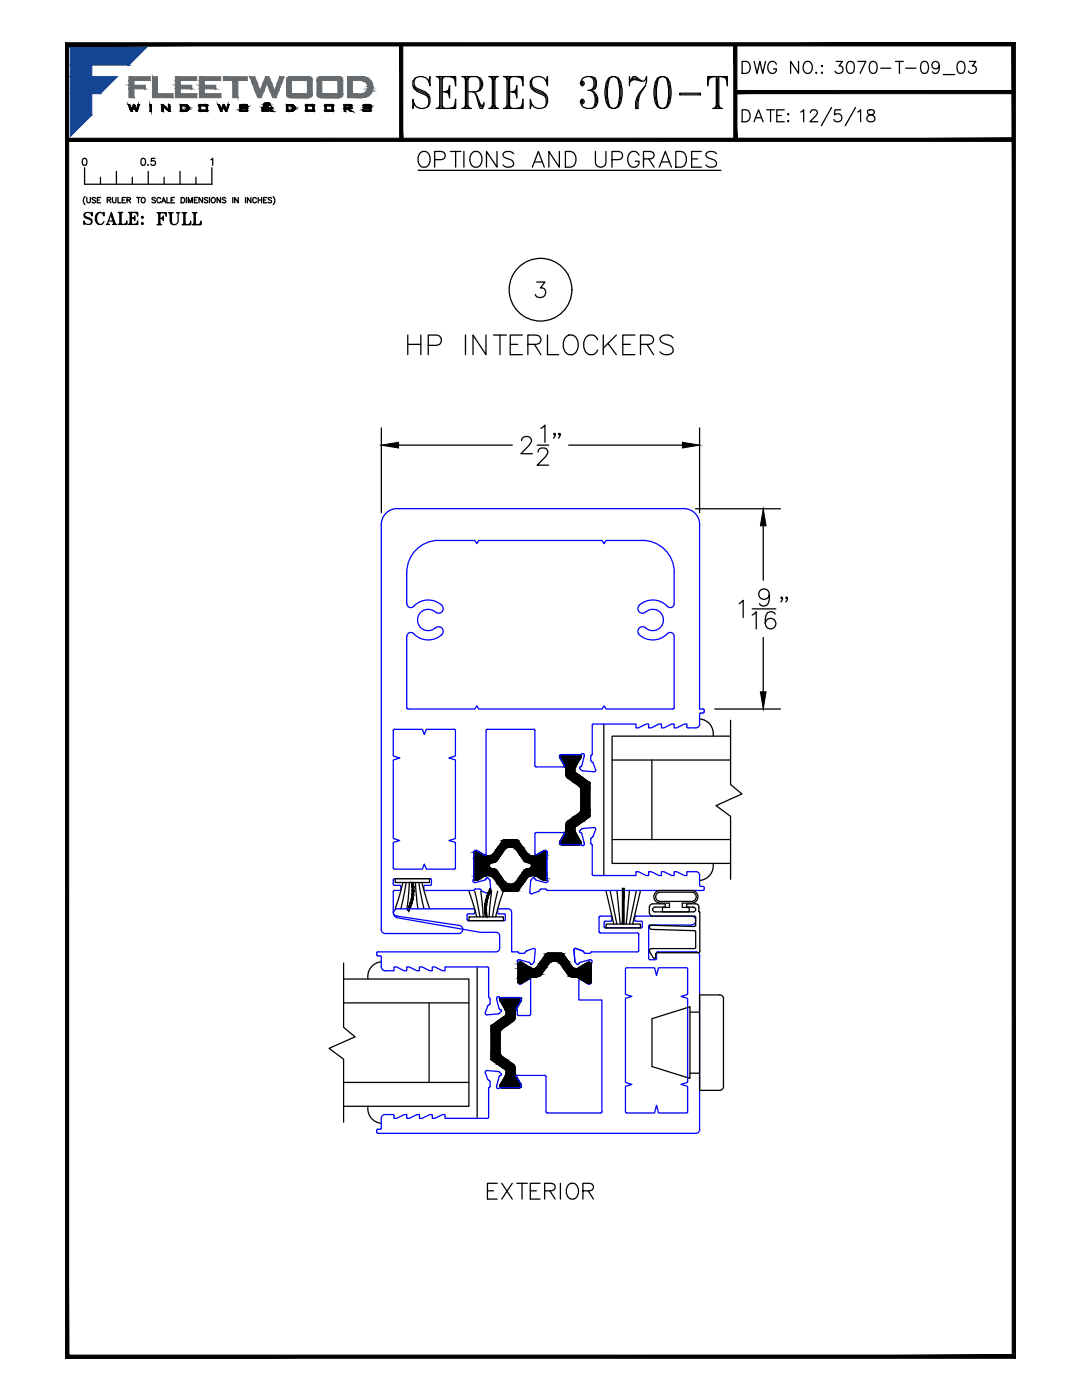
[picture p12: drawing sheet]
<svg xmlns="http://www.w3.org/2000/svg" width="216mm" height="279mm" viewBox="0 0 216 279" stroke-linecap="round" stroke-linejoin="round" font-family="sans-serif">
<defs><g id="words">
<text font-size="10.6" x="81.1" y="22.9">SERIES 3070-T</text>
<g font-size="7.5">
<text x="82.2" y="35.3">OPTIONS AND UPGRADES</text>
<text x="80.1" y="72">HP INTERLOCKERS</text>
</g>
<text font-size="6.6" x="96" y="240.6">EXTERIOR</text>
<text font-size="6.2" x="165.5" y="16.2">3070-T-09_03</text>
<g font-size="5.7">
<text x="146.8" y="15.9">DWG NO.:</text>
<text x="30" y="46.2">FULL</text>
</g>
<g font-size="5.3">
<text x="146.8" y="25.4">DATE:</text>
<text x="15.5" y="45.9">SCALE:</text>
</g>
<text font-size="4.4" x="26.8" y="34.2">0.5</text>
</g></defs>
<!-- layer: 0 -->
<path d="M122.1 151.7h23.7M130.1 151.7v15.9M139.6 143.5a2.95 2.95 0 0 1 2.7 3.4M145.8 146.9h-23.7v25.4h23.7M122.1 167.6h23.7M142.3 172.3a2.95 2.95 0 0 1-2.7 3.4M68.6 195.4h25v25.4h-25M76.1 191.9a2.95 2.95 0 0 0-2.7 3.5M68.6 200.1h25M68.6 216h25M85.6 200.1v15.9M73.4 220.8a2.95 2.95 0 0 0 2.7 3.4" fill="none" stroke="#000" stroke-width=".25"/>
<!-- layer: GLASS-VINYL -->
<path d="M120.5 144.5v30.2M145.8 143.7v12.9l2.2 1.9-5.1 2.3 2.9 2.1v12.6M68.6 192.2v12.8l2.2 1.9-5.1 2.3 2.9 2.2v12.6M95.2 193v30.2" fill="none" stroke="#000" stroke-width=".25"/>
<!-- layer: I-STRUT -->
<g fill="#000" stroke="#000" stroke-width=".2">
<path d="M111.7 151.2h4.2zM95.2 175.6h.1zM108.4 169.9h.1zM108.4 175.6h.1zM108.8 175.6h.1zM103.7 196.3h.1zM99.8 199.7h4.2zM103.9 192.1h.1zM114.1 195h.4zM117.5 192.1h.1z"/>
<path d="M112.9 153.6l1.8 .3v-.3zM112.9 153.6l1.8 .3h-1.8z"/>
<path d="M112.9 153.9l1.8 .1zM112.9 153.9l1.8 .1z"/>
<path d="M112.9 154h1.8zM112.9 154h1.8z"/>
<path d="M112.9 153.4l1.8 .2v-.2zM112.9 153.4l1.8 .2h-1.8z"/>
<path d="M112.9 154l1.8 .1zM112.9 154l1.8 .1z"/>
<path d="M112.9 154.1h1.9zM112.9 154.1h1.9z"/>
<path d="M112.8 153.2l1.9 .2 .1-.2zM112.8 153.2l1.9 .2h-1.8z"/>
<path d="M112.9 154.1l1.9 .1zM112.9 154.1l1.9 .1z"/>
<path d="M112.9 154.2l2.4 .3-.5-.3zM112.9 154.2l2.4 .3h-2.4z"/>
<path d="M112.7 153.1l2.1 .1 .1-.1zM112.7 153.1l2.1 .1h-2z"/>
<path d="M112.9 154.5l2.7 .2-.3-.2zM112.9 154.5l2.7 .2h-2.7z"/>
<path d="M112.1 150.6h3.5zM112 150.6h3.6zM112 150.6h3.6zM112 150.6h3.6z"/>
<path d="M112 150.6h3.7zM112 150.6h3.7zM112 150.6h3.7zM112 150.6h3.7z"/>
<path d="M112.9 154.7l2.9 .2-.2-.2zM112.9 154.7l2.9 .2h-2.8z"/>
<path d="M112 150.6l3.7 .1zM111.9 150.7h3.8zM111.9 150.7h3.8zM111.9 150.7h3.8z"/>
<path d="M111.9 150.7h3.9zM111.8 150.7h4z"/>
<path d="M111.8 150.7h4zM111.8 150.7h4z"/>
<path d="M111.8 150.7h4zM111.8 150.7h4z"/>
<path d="M111.8 150.7l4 .1zM111.8 150.7l4 .1z"/>
<path d="M111.8 150.8h4.1zM111.8 150.8h4.1z"/>
<path d="M113 154.9l3.1 .1-.3-.1zM113 154.9l3.1 .1h-3z"/>
<path d="M111.7 150.8h4.2zM111.7 150.8h4.2z"/>
<path d="M111.7 150.8l4.2 .1zM111.7 150.8l4.2 .1zM111.7 150.9h4.2zM111.7 150.9h4.2z"/>
<path d="M111.8 151.3l3.1 1.8 1-1.8zM111.8 151.3l3.1 1.8h-2.2z"/>
<path d="M111.7 150.9l4.2 .1zM111.7 150.9l4.2 .1z"/>
<path d="M111.7 151h4.2zM111.7 151h4.2z"/>
<path d="M111.7 151h4.2zM111.7 151h4.2zM111.7 151h4.2zM111.7 151h4.2z"/>
<path d="M111.7 151l4.2 .1zM111.7 151l4.2 .1z"/>
<path d="M111.7 151.1h4.2zM111.7 151.1h4.2z"/>
<path d="M111.7 151.1h4.2zM111.7 151.1h4.2z"/>
<path d="M111.7 151.1l4.2 .1zM111.7 151.1l4.2 .1zM111.7 151.2h4.2z"/>
<path d="M111.8 151.2h4.1zM111.8 151.2h4.1z"/>
<path d="M111.8 151.2l4.1 .1zM111.8 151.2l4.1 .1z"/>
<path d="M111.8 151.3h4.1zM111.8 151.3h4.1z"/>
<path d="M113.1 155l3.2 .2-.2-.2zM113.1 155l3.2 .2h-3.1z"/>
<path d="M113.2 155.2l3.3 .1-.2-.1zM113.2 155.2l3.3 .1h-3.2z"/>
<path d="M113.3 155.3l4.3 .8-1.1-.8zM113.3 155.3l4.3 .8h-3.2z"/>
<path d="M114.4 156.1h3.2zM114.4 156.1h3.2z"/>
<path d="M114.5 156.1l3.1 .1zM114.5 156.1l3.1 .1z"/>
<path d="M114.6 156.2h3.1zM114.6 156.2h3.1z"/>
<path d="M114.6 156.2l3.1 .1zM114.6 156.2l3.1 .1z"/>
<path d="M114.7 156.3l3 .1zM114.7 156.3l3 .1z"/>
<path d="M114.8 156.4l2.9 .4v-.4zM114.8 156.4l2.9 .4h-2.2z"/>
<path d="M115.5 156.8l2.2 .1v-.1zM115.5 156.8l2.2 .1h-2.1z"/>
<path d="M115.6 156.9l2.1 .2v-.2zM115.6 156.9l2.1 .2h-2z"/>
<path d="M115.7 157.1l2 .2v-.2zM115.7 157.1l2 .2h-1.9z"/>
<path d="M115.8 157.3l1.9 .2v-.2zM115.8 157.3l1.9 .2h-1.8z"/>
<path d="M115.9 157.5l1.8 .1v-.1zM115.9 157.5l1.8 .1h-1.8z"/>
<path d="M115.9 157.6l1.8 3.9v-3.9zM115.9 157.6l1.8 3.9h-1.8z"/>
<path d="M94.8 169.9h.1zM94.8 169.9h.1z"/>
<path d="M94.8 169.9h.1zM94.8 169.9h.1z"/>
<path d="M94.8 175.6h.1zM94.8 175.6h.1z"/>
<path d="M94.7 169.9h.3zM94.7 169.9h.3z"/>
<path d="M94.7 175.6h.2zM94.7 175.6h.2z"/>
<path d="M94.7 169.9h.3zM94.7 169.9h.3z"/>
<path d="M94.7 175.6h.3zM94.7 175.6h.2z"/>
<path d="M94.7 169.9h.3zM94.7 169.9h.3z"/>
<path d="M94.7 175.6h.3zM94.7 175.6h.3z"/>
<path d="M94.7 175.6h.3zM94.7 175.6h.3z"/>
<path d="M94.7 169.9h.3zM94.7 169.9h.3z"/>
<path d="M94.7 175.6h.3zM94.7 175.6h.3z"/>
<path d="M95.1 169.9h.3zM95.1 169.9h.3z"/>
<path d="M95.1 175.6h.3zM95.1 175.6h.3z"/>
<path d="M95.1 169.9h.2zM95.1 169.9h.2z"/>
<path d="M95.1 175.6h.2zM95.1 175.6h.2z"/>
<path d="M95.2 169.9h.1zM95.2 169.9h.1z"/>
<path d="M95.2 169.9h.1zM95.1 169.9h.2z"/>
<path d="M95.1 169.9h.3zM95.1 169.9h.3z"/>
<path d="M95.1 175.6h.2zM95.1 175.6h.2z"/>
<path d="M95.1 169.9h.3zM95.1 169.9h.3z"/>
<path d="M95.1 175.6h.3zM95.1 175.6h.2z"/>
<path d="M95.1 169.9h.3zM95 169.9h.4z"/>
<path d="M95.1 175.6h.3zM95.1 175.6h.3z"/>
<path d="M94.7 169.9l.8 .1zM94.6 170h.9z"/>
<path d="M95 175.6h.4zM95 175.6h.4z"/>
<path d="M94.6 170h.9zM94.6 170h.9z"/>
<path d="M94.6 175.6h.9zM94.6 175.6h.8z"/>
<path d="M94.6 170l1 .1zM94.6 170l1 .1z"/>
<path d="M94.6 175.5h.9zM94.6 175.5l.9 .1z"/>
<path d="M94.6 170.1h1.1zM94.6 170.1h1.1z"/>
<path d="M94.6 175.5h1zM94.6 175.5h.9z"/>
<path d="M94.6 170.1l1.2 .1zM94.6 170.1l1.2 .1z"/>
<path d="M94.6 175.4h1.1zM94.6 175.4l1 .1z"/>
<path d="M94.5 170.2l2.1 .4-.8-.4zM94.5 170.2l2.1 .4h-2.1z"/>
<path d="M94.5 175.3h1.3zM94.5 175.3l1.2 .1z"/>
<path d="M94.5 170.6l2.3 .1zM94.5 170.6l2.3 .1z"/>
<path d="M94.5 174.9l1.3 .4 .8-.4zM94.5 174.9l1.3 .4h-1.3z"/>
<path d="M94.5 170.7h2.4zM94.5 170.7h2.4z"/>
<path d="M94.5 174.8h2.3zM94.5 174.8l2.1 .1z"/>
<path d="M94.5 170.7l2.6 .1zM94.5 170.7l2.6 .1z"/>
<path d="M94.5 174.8h2.4zM94.5 174.8h2.6z"/>
<path d="M94.5 174.8h2.4zM94.5 174.8h2.3z"/>
<path d="M94.6 172.7l3 .1v-.1zM94.6 172.7l3 .1h-3z"/>
<path d="M94.6 172.8l3.1 .1-.1-.1zM94.6 172.8l3.1 .1h-3.1z"/>
<path d="M94.6 172.6l3 .1 .1-.1zM94.6 172.6l3 .1h-3z"/>
<path d="M94.6 172.9l3.1 .1v-.1zM94.6 172.9l3.1 .1h-3.1z"/>
<path d="M94.6 172.5l3.1 .1v-.1zM94.6 172.5l3.1 .1h-3.1z"/>
<path d="M94.6 173l3.2 .1zM94.6 173l3.2 .1z"/>
<path d="M94.6 172.4h3.2zM94.6 172.4l3.1 .1z"/>
<path d="M94.6 173.1l3.2 .1zM94.6 173.1l3.2 .1z"/>
<path d="M94.6 172.3h3.2zM94.6 172.3l3.2 .1z"/>
<path d="M94.6 173.2l3.3 .1zM94.6 173.2l3.3 .1z"/>
<path d="M94.6 172.3h3.3zM94.6 172.3h3.2z"/>
<path d="M94.6 173.3h3.4zM94.6 173.3h3.4z"/>
<path d="M94.6 172.2h3.4zM94.6 172.2l3.3 .1z"/>
<path d="M94.6 173.3l3.5 .1zM94.6 173.3l3.5 .1z"/>
<path d="M94.6 172.2h3.5zM94.6 172.2h3.6z"/>
<path d="M94.6 172.2h3.5zM94.6 172.2h3.4z"/>
<path d="M94.6 173.4h3.6zM94.6 173.4h3.6z"/>
<path d="M94.6 173.4h3.9zM94.6 173.4h3.9z"/>
<path d="M94.6 172.1h3.9zM94.6 172.1l3.6 .1z"/>
<path d="M94.6 173.4h4.1zM94.6 173.4h4.1z"/>
<path d="M94.6 172.1h4.1zM94.6 172.1h3.9z"/>
<path d="M94.6 173.4l4.3 .1-.2-.1zM94.6 173.4l4.3 .1h-4.3z"/>
<path d="M94.6 172l4.1 .1 .2-.1zM94.6 172l4.1 .1h-4.1z"/>
<path d="M94.6 173.5l4.5 .2-.2-.2zM94.6 173.5l4.5 .2h-4.5z"/>
<path d="M94.6 171.8l4.3 .2 .2-.2zM94.6 171.8l4.3 .2h-4.3z"/>
<path d="M94.6 173.7l4.6 .2-.1-.2zM94.6 173.7l4.6 .2h-4.6z"/>
<path d="M94.6 171.7l4.5 .1 .1-.1zM94.6 171.7l4.5 .1h-4.5z"/>
<path d="M94.6 173.9l4.8 .2-.2-.2zM94.6 173.9l4.8 .2h-4.8z"/>
<path d="M94.6 171.5l4.6 .2 .2-.2zM94.6 171.5l4.6 .2h-4.6z"/>
<path d="M94.6 171.4h4.8zM94.6 171.4l4.8 .1z"/>
<path d="M94.6 174.1h4.8zM94.6 174.1h4.8z"/>
<path d="M94.6 174.1h4.8zM94.6 174.1h4.8z"/>
<path d="M94.6 171.4h4.8zM94.6 171.4h4.8z"/>
<path d="M94.6 174.1l4.9 .1zM94.6 174.1l4.9 .1z"/>
<path d="M94.6 171.4h4.8zM94.6 171.4h4.8z"/>
<path d="M94.6 174.2h4.9zM94.6 174.2h4.9z"/>
<path d="M94.6 171.3h4.9zM94.6 171.3l4.8 .1z"/>
<path d="M94.6 174.2l4.9 .1zM94.6 174.2l4.9 .1z"/>
<path d="M94.5 171.3h5zM94.5 171.3h5z"/>
<path d="M94.5 174.3l5.4 .5-.4-.5zM94.5 174.3l5.4 .5h-5.4z"/>
<path d="M97.8 170.7l2.1 .1zM97.6 170.8h2.3z"/>
<path d="M94.5 170.8l5 .5 .4-.5zM94.5 170.8l5 .5h-5z"/>
<path d="M97.6 174.8h2.3zM97.6 174.8h2.3z"/>
<path d="M97.8 174.8h2.1zM97.8 174.8h2.1z"/>
<path d="M98 170.7h1.9zM97.8 170.7h2.1z"/>
<path d="M98 174.8l2 .1zM98 174.8l2 .1z"/>
<path d="M98.2 170.6h1.8zM98 170.7h1.9z"/>
<path d="M98.2 174.9l1.9 .1-.1-.1zM98.2 174.9l1.9 .1h-1.8z"/>
<path d="M98.3 170.5l1.7 .1 .1-.1zM98.2 170.6l.1-.1 1.7 .1z"/>
<path d="M98.3 175l1.9 .2-.1-.2zM98.3 175l1.9 .2h-1.8z"/>
<path d="M98.4 170.3l1.7 .2 .1-.2zM98.4 170.3l1.7 .2h-1.8z"/>
<path d="M98.4 175.2l2.3 .8-.5-.8zM98.4 175.2l2.3 .8h-1.7z"/>
<path d="M99 169.6l1.2 .7 .5-.7zM99 169.6l1.2 .7h-1.8z"/>
<path d="M99 176l1.9 .1-.2-.1zM99 176l1.9 .1h-1.8z"/>
<path d="M99.1 169.4l1.6 .2 .2-.2zM99.1 169.4l1.6 .2h-1.7z"/>
<path d="M99.1 176.1l2 .2-.2-.2zM99.1 176.1l2 .2h-1.9z"/>
<path d="M99.2 169.2l1.7 .2 .2-.2zM99.2 169.2l1.7 .2h-1.8z"/>
<path d="M99.2 176.3l2 .1zM99.2 176.3l2 .1h-1.9z"/>
<path d="M99.3 169.1l1.8 .1 .1-.1zM99.3 169.1l1.8 .1h-1.9z"/>
<path d="M99.3 176.4h2.2zM99.3 176.4h2.2z"/>
<path d="M99.4 169.1h2.1zM99.4 169.1h1.8z"/>
<path d="M99.3 176.4l2.4 .1zM99.3 176.4l2.4 .1z"/>
<path d="M99.4 169.1h2.3zM99.4 169.1h2.1z"/>
<path d="M100.5 167.7h2.7zM100.5 167.7h2.7z"/>
<path d="M100.5 167.7h2.8zM100.4 167.7h2.9z"/>
<path d="M100.5 177.9h2.7zM100.5 177.9h2.7z"/>
<path d="M100.4 167.7h2.9zM100.4 167.7h2.9z"/>
<path d="M100.4 177.8h2.9zM100.4 177.8l2.8 .1z"/>
<path d="M100.4 167.7h3zM100.4 167.7h3z"/>
<path d="M100.4 177.8h2.9zM100.4 177.8h2.9z"/>
<path d="M100.3 167.7l3.1 .1zM100.3 167.7l3.1 .1z"/>
<path d="M100.3 177.8h3.1zM100.3 177.8h3z"/>
<path d="M100.3 167.8l4 1.3-.9-1.3zM100.3 167.8l4 1.3h-4.9z"/>
<path d="M100.3 177.7h3.1zM100.3 177.7l3.1 .1z"/>
<path d="M102 169.1h2.3zM102 169.1h2.3z"/>
<path d="M102.2 169.1h2.2zM102.2 169.1h2.2z"/>
<path d="M99.4 176.5l4 1.2 .9-1.2zM99.4 176.5l4 1.2h-3.1z"/>
<path d="M102.2 176.4h2.2zM102 176.5h2.3z"/>
<path d="M102.4 169.1l2.1 .1-.1-.1zM102.4 169.1l2.1 .1z"/>
<path d="M102.4 176.4h2zM102.2 176.4h2.2z"/>
<path d="M102.6 169.2l2 .2-.1-.2zM102.6 169.2l2 .2h-1.8z"/>
<path d="M102.6 176.3l1.8 .1 .1-.1zM102.4 176.4l.2-.1 1.8 .1z"/>
<path d="M102.8 169.4l1.9 .2-.1-.2zM102.8 169.4l1.9 .2h-1.7z"/>
<path d="M102.8 176.1l1.7 .2 .1-.2zM102.6 176.3l.2-.2 1.7 .2z"/>
<path d="M103 169.6l2.2 .7-.5-.7zM103 169.6l2.2 .7h-1.7z"/>
<path d="M103 176l1.6 .1 .1-.1zM103 176l1.6 .1h-1.8z"/>
<path d="M103.5 170.3l1.9 .2-.2-.2zM103.5 170.3l1.9 .2h-1.8z"/>
<path d="M103.5 175.2l1.2 .8 .5-.8zM103.5 175.2l1.2 .8h-1.7z"/>
<path d="M103.6 170.5l1.9 .1zM103.6 170.5l1.9 .1h-1.8z"/>
<path d="M103.6 175l1.6 .2 .2-.2zM103.6 175l1.6 .2h-1.7z"/>
<path d="M103.7 170.6l2 .1zM103.7 170.6l2 .1z"/>
<path d="M103.7 174.9l1.7 .1 .1-.1zM103.7 174.9l1.7 .1h-1.8z"/>
<path d="M103.8 170.7h2.1zM103.8 170.7h2.1z"/>
<path d="M103.8 174.8h1.9zM103.8 174.8l1.7 .1h-1.8z"/>
<path d="M103.8 170.7l2.2 .1zM103.8 170.7l2.2 .1z"/>
<path d="M103.8 174.8h2.1zM103.8 174.8h1.9z"/>
<path d="M103.8 174.8h2.2zM103.8 174.8h2.1z"/>
<path d="M108.3 169.9h.3zM108.3 169.9h.3z"/>
<path d="M108.3 175.6h.3zM108.3 175.6h.3z"/>
<path d="M108.4 169.9h.2zM108.4 169.9h.2z"/>
<path d="M108.4 175.6h.2zM108.4 175.6h.2z"/>
<path d="M108.4 169.9h.1zM108.4 169.9h.1z"/>
<path d="M108.4 175.6h.1zM108.4 175.6h.1z"/>
<path d="M108.4 169.9h.2zM108.4 169.9h.2z"/>
<path d="M108.4 169.9h.2zM108.3 169.9h.3z"/>
<path d="M108.4 175.6h.2zM108.4 175.6h.1z"/>
<path d="M108.3 169.9h.4zM108.2 169.9h.5z"/>
<path d="M108.3 175.6h.3zM108.3 175.6h.3z"/>
<path d="M108.2 175.6h.5zM108.2 175.6h.4z"/>
<path d="M108.8 169.9h.1zM108.8 169.9h.1z"/>
<path d="M108.8 169.9h.1zM108.8 169.9h.1z"/>
<path d="M108.8 169.9h.2zM108.7 169.9h.3z"/>
<path d="M108.8 175.6h.1zM108.8 175.6h.1z"/>
<path d="M108.7 169.9h.3zM108.7 169.9h.3z"/>
<path d="M108.7 175.6h.3zM108.7 175.6h.2z"/>
<path d="M108.7 169.9h.3zM108.7 169.9h.3z"/>
<path d="M108.7 175.6h.3zM108.7 175.6h.3z"/>
<path d="M108.7 169.9h.3zM108.7 169.9h.3z"/>
<path d="M108.7 175.6h.3zM108.7 175.6h.3z"/>
<path d="M108.2 169.9l.9 .1zM108.2 170h.9z"/>
<path d="M108.7 175.6h.3zM108.7 175.6h.3z"/>
<path d="M108.2 170h.9zM108.1 170h1z"/>
<path d="M104.3 171.5l4.8 .2v-.2zM104.3 171.5l4.8 .2h-4.6z"/>
<path d="M104.5 171.7l4.6 .1v-.1zM104.5 171.7l4.6 .1h-4.5z"/>
<path d="M104.6 171.8l4.5 .2v-.2zM104.6 171.8l4.5 .2h-4.3z"/>
<path d="M104.8 172l4.3 .1v-.1zM104.8 172l4.3 .1h-4.1z"/>
<path d="M105 172.1h4.1zM105 172.1h4.1z"/>
<path d="M105.2 172.1l3.9 .1zM105.2 172.1l3.9 .1z"/>
<path d="M105.4 172.2h3.7zM105.4 172.2h3.7z"/>
<path d="M105.6 172.2h3.5zM105.6 172.2h3.5z"/>
<path d="M105.7 172.2l3.4 .1zM105.7 172.2l3.4 .1z"/>
<path d="M105.8 172.3h3.3zM105.8 172.3h3.3z"/>
<path d="M105.9 172.3l3.2 .1zM105.9 172.3l3.2 .1z"/>
<path d="M105.9 172.4l3.2 .1zM105.9 172.4l3.2 .1z"/>
<path d="M106 172.5l3.1 .1v-.1zM106 172.5l3.1 .1h-3.1z"/>
<path d="M106 172.6l3.1 .1v-.1zM106 172.6l3.1 .1h-3.1z"/>
<path d="M106 172.7l3.1 .1v-.1zM106 172.7l3.1 .1h-3.1z"/>
<path d="M106 172.8l3.1 .1v-.1zM106 172.8l3.1 .1h-3.1z"/>
<path d="M106 172.9l3.1 .1v-.1zM106 172.9l3.1 .1h-3.1z"/>
<path d="M106 173l3.1 .1zM106 173l3.1 .1h-3.2z"/>
<path d="M105.9 173.1l3.2 .1zM105.9 173.1l3.2 .1h-3.2z"/>
<path d="M105.9 173.2l3.2 .1zM105.8 173.3h3.3z"/>
<path d="M105.8 173.3h3.3zM105.7 173.3h3.4z"/>
<path d="M105.7 173.3l3.4 .1zM105.6 173.4h3.5z"/>
<path d="M105.6 173.4h3.5zM105.4 173.4h3.7z"/>
<path d="M105.4 173.4h3.7zM105.2 173.4h3.9z"/>
<path d="M105.2 173.4h3.9zM105 173.4h4.1z"/>
<path d="M105 173.4l4.1 .1v-.1zM104.8 173.5l.2-.1 4.1 .1z"/>
<path d="M104.8 173.5l4.3 .2v-.2zM104.6 173.7l.2-.2 4.3 .2z"/>
<path d="M104.6 173.7l4.5 .2v-.2zM104.6 173.7l4.5 .2h-4.6z"/>
<path d="M104.5 173.9l4.6 .2v-.2zM104.5 173.9l4.6 .2h-4.8z"/>
<path d="M104.3 174.1h4.8zM104.3 174.1h4.8z"/>
<path d="M108.2 175.6h.9zM108.2 175.6h.8z"/>
<path d="M104.3 171.4h4.8zM104.3 171.4l4.8 .1z"/>
<path d="M104.3 174.1h4.8zM104.3 174.1h4.8z"/>
<path d="M108.1 170l1 .1zM108 170.1h1.1z"/>
<path d="M108.1 175.5h1zM108.1 175.5l1 .1z"/>
<path d="M108 170.1h1.1zM108 170.1h1.1z"/>
<path d="M104.3 171.4h4.8zM104.3 171.4h4.8z"/>
<path d="M104.3 174.1l4.8 .1zM104.3 174.1l4.8 .1z"/>
<path d="M108 175.5h1.1zM108 175.5h1.1z"/>
<path d="M108 170.1l1.1 .1zM107.8 170.2h1.3z"/>
<path d="M107.8 170.2l1.3 .4v-.4zM107.1 170.6l.7-.4 1.3 .4z"/>
<path d="M107.1 170.6l2 .1zM106.9 170.7h2.2z"/>
<path d="M106.9 170.7h2.2zM106.7 170.7h2.4z"/>
<path d="M106.7 170.7l2.4 .1zM106.6 170.8h2.5z"/>
<path d="M103.8 170.8l5.3 .5v-.5zM103.8 170.8l5.3 .5h-4.9z"/>
<path d="M104.2 171.3h4.9zM104.2 171.3h4.9z"/>
<path d="M104.2 171.3l4.9 .1zM104.2 171.3l4.9 .1z"/>
<path d="M104.2 171.4h4.9zM104.2 171.4h4.9z"/>
<path d="M104.2 174.2h4.9zM104.2 174.2h4.9z"/>
<path d="M104.2 174.2l4.9 .1zM104.2 174.3h4.9z"/>
<path d="M104.2 174.3l4.9 .5v-.5zM104.2 174.3l4.9 .5h-5.3z"/>
<path d="M106.6 174.8h2.5zM106.6 174.8h2.5z"/>
<path d="M106.7 174.8h2.4zM106.7 174.8h2.4z"/>
<path d="M106.9 174.8l2.2 .1zM106.9 174.8l2.2 .1z"/>
<path d="M107.1 174.9l2 .4v-.4zM107.1 174.9l2 .4h-1.3z"/>
<path d="M107.8 175.3l1.3 .1zM107.8 175.3l1.3 .1z"/>
<path d="M108 175.4h1.1zM108 175.4l1.1 .1z"/>
<path d="M112.9 165.2h1.8zM112.9 165.2h1.8z"/>
<path d="M112.9 165.2l1.8 .3v-.3zM112.9 165.2l1.8 .3h-1.8z"/>
<path d="M112.9 165.5l1.8 .2v-.2zM112.9 165.5l1.8 .2h-1.8z"/>
<path d="M112.9 165.1h1.8zM112.9 165.1l1.8 .1z"/>
<path d="M112.9 165.7l1.9 .2-.1-.2zM112.9 165.7l1.9 .2h-2z"/>
<path d="M112.9 165.1h1.8zM112.9 165.1h1.8z"/>
<path d="M112.8 165.9l2.1 .2-.1-.2zM112.8 165.9l2.1 .2h-2.2z"/>
<path d="M112.9 165h1.9zM112.9 165l1.8 .1z"/>
<path d="M112.9 165h1.9zM112.9 165h1.9z"/>
<path d="M112.7 166.1l3.1 1.8-.9-1.8zM112.7 166.1l3.1 1.8h-4.1z"/>
<path d="M112.9 164.7l1.9 .3 .5-.3zM112.9 164.7l1.9 .3h-1.9z"/>
<path d="M112.9 164.5l2.4 .2 .3-.2zM112.9 164.5l2.4 .2h-2.4z"/>
<path d="M112 168.6h3.6zM112 168.6h3.5z"/>
<path d="M112 168.6h3.6zM112 168.6h3.7z"/>
<path d="M112 168.6h3.6zM112 168.6h3.6zM112 168.6h3.6zM112 168.6h3.6z"/>
<path d="M111.9 168.5h3.8zM111.9 168.5l3.8 .1z"/>
<path d="M111.8 168.5h4zM111.8 168.5h4z"/>
<path d="M111.8 168.5h4zM111.8 168.5h3.9zM111.9 168.5h3.8zM111.9 168.5h3.8z"/>
<path d="M111.7 167.9h4.1zM111.7 167.9h4.1z"/>
<path d="M111.7 167.9l4.1 .1zM111.7 167.9l4.1 .1z"/>
<path d="M113 164.3l2.6 .2 .2-.2zM113 164.3l2.6 .2h-2.7z"/>
<path d="M111.7 168h4.1zM111.7 168h4.1zM111.7 168h4.1zM111.7 168h4.1z"/>
<path d="M111.8 168.4h4zM111.8 168.4l4 .1z"/>
<path d="M111.7 168h4.2zM111.7 168h4.2z"/>
<path d="M111.7 168l4.2 .1zM111.7 168l4.2 .1z"/>
<path d="M111.7 168.1h4.2zM111.7 168.1h4.2z"/>
<path d="M111.7 168.4h4.2zM111.7 168.4h4.1zM111.8 168.4h4zM111.8 168.4h4z"/>
<path d="M111.7 168.1h4.2zM111.7 168.1h4.2zM111.7 168.1h4.2zM111.7 168.1h4.2z"/>
<path d="M111.7 168.1l4.2 .1zM111.7 168.1l4.2 .1z"/>
<path d="M111.7 168.2h4.2zM111.7 168.2h4.2z"/>
<path d="M111.7 168.2l4.2 .1zM111.7 168.2l4.2 .1zM111.7 168.3h4.2zM111.7 168.3h4.2z"/>
<path d="M111.7 168.3h4.2zM111.7 168.3l4.2 .1zM111.7 168.4h4.2zM111.7 168.4h4.2z"/>
<path d="M113.1 164.1l2.7 .2 .3-.2zM113.1 164.1l2.7 .2h-2.8z"/>
<path d="M113.2 164l2.9 .1 .2-.1zM113.2 164l2.9 .1h-3z"/>
<path d="M113.3 163.8l3 .2 .2-.2zM113.2 164l.1-.2 3 .2z"/>
<path d="M114.4 163.1l2.1 .7 1.1-.7zM113.3 163.8l1.1-.7 2.1 .7z"/>
<path d="M114.5 163h3.1zM114.4 163.1h3.2z"/>
<path d="M114.6 163h3zM114.5 163h3.1z"/>
<path d="M114.6 162.9h3.1zM114.6 162.9l3 .1z"/>
<path d="M114.7 162.9h3zM114.6 162.9h3.1z"/>
<path d="M115.9 161.5l1.8 .2v-.2zM115.9 161.5l1.8 .2h-1.8z"/>
<path d="M115.9 161.7l1.8 .2v-.2zM115.9 161.7l1.8 .2h-1.9z"/>
<path d="M115.8 161.9l1.9 .2v-.2zM115.8 161.9l1.9 .2h-2z"/>
<path d="M115.7 162.1l2 .1v-.1zM115.7 162.1l2 .1h-2.1z"/>
<path d="M115.6 162.2l2.1 .1v-.1zM115.5 162.3l.1-.1 2.1 .1z"/>
<path d="M115.5 162.3l2.2 .5v-.5zM114.9 162.8l.6-.5 2.2 .5z"/>
<path d="M114.9 162.8h2.8zM114.8 162.8h2.9z"/>
<path d="M114.8 162.8h2.9zM114.7 162.9h3z"/>
<path d="M99.8 199.4h4.2zM99.8 199.5h4.2zM99.8 199.5h4.2zM99.8 199.5h4.2z"/>
<path d="M99.8 199.5h4.2zM99.8 199.6l4.2-.1zM99.8 199.6h4.2zM99.8 199.6h4.2z"/>
<path d="M99.8 199.6h4.2zM99.8 199.6h4.2zM99.8 199.6h4.2zM99.8 199.6h4.2z"/>
<path d="M99.8 199.6h4.2zM99.8 199.7l4.2-.1z"/>
<path d="M99.8 199.7h4.2zM99.8 199.7h4.2zM99.8 199.7h4.2z"/>
<path d="M99.8 199.7h4.1zM99.8 199.7h4.1z"/>
<path d="M99.8 199.7h4.1zM99.8 199.8l4.1-.1z"/>
<path d="M99.8 199.8h4.1zM99.8 199.8h4.1z"/>
<path d="M99.8 199.3h4.2zM99.8 199.4h4.2zM99.8 199.4h4.2zM99.8 199.4h4.2z"/>
<path d="M99.8 199.8h4.1l-3.1 1.8zM100.8 201.6h2.2l.9-1.8z"/>
<path d="M99.9 199.3h4zM99.8 199.3h4.2zM99.8 199.3h4.2zM99.8 199.3h4.2z"/>
<path d="M99.9 199.2h4zM99.9 199.3h4zM99.9 199.3h4zM99.9 199.3h4z"/>
<path d="M99.9 199.2h4zM99.9 199.2h4z"/>
<path d="M100 199.2h3.8zM99.9 199.2h4z"/>
<path d="M100 199.2l3.7-.1zM100 199.2h3.8zM100 199.2h3.8zM100 199.2h3.8z"/>
<path d="M100 199.1h3.7zM100 199.1h3.7zM100 199.1h3.7zM100 199.1h3.7z"/>
<path d="M100.1 199.1h3.5zM100.1 199.1h3.6zM100.1 199.1h3.6zM100.1 199.1h3.6z"/>
<path d="M103.7 192.1h.1zM103.7 192.1h.1z"/>
<path d="M103.7 192.1h.2zM103.6 192.1h.3z"/>
<path d="M103.7 196.2h.1zM103.7 196.2l.1 .1z"/>
<path d="M103.6 196.2h.3zM103.6 196.2h.2z"/>
<path d="M103.6 196.2h.3zM103.6 196.2h.3z"/>
<path d="M103.6 196.2h.4zM103.6 196.2h.3z"/>
<path d="M103.5 196.2h.5zM103.5 196.2h.5z"/>
<path d="M103.9 192.1h.1zM103.9 192.1h.1z"/>
<path d="M103.9 192.1h.2zM103.9 192.1h.2z"/>
<path d="M103.6 192.1h.5zM103.6 192.1h.5z"/>
<path d="M103.6 192.1h.5zM103.6 192.1h.5z"/>
<path d="M103.6 192.1h.5zM103.5 192.1h.6z"/>
<path d="M103.5 196.1h.6zM103.5 196.1l.5 .1z"/>
<path d="M103.5 192.1l.7 .1zM103.5 192.2h.7z"/>
<path d="M103.4 196.1h.8zM103.4 196.1h.7z"/>
<path d="M103.5 192.2h.8zM103.5 192.2h.8z"/>
<path d="M103.4 192.2l1.1 .1zM103.4 192.2l1.1 .1z"/>
<path d="M103.4 196h.9zM103.4 196l.8 .1z"/>
<path d="M103.4 192.3l1.2 .1zM103.4 192.3l1.2 .1z"/>
<path d="M103.4 195.9h1.1zM103.4 195.9l.9 .1z"/>
<path d="M103.4 192.4h1.3zM103.4 192.4h1.3z"/>
<path d="M103.4 195.9h1.2zM103.4 195.9h1.1z"/>
<path d="M103.4 192.4l2.2 .6-.9-.6zM103.4 192.4l2.2 .6h-2.2z"/>
<path d="M103.4 195.3l1.2 .6 .9-.6zM103.4 195.3l1.2 .6h-1.2z"/>
<path d="M103.4 193l2.9 .4-.7-.4zM103.4 193l2.9 .4h-2.9z"/>
<path d="M103.4 195.1l2.1 .2 .5-.2zM103.4 195.1l2.1 .2h-2.1z"/>
<path d="M103.4 195h2.8zM103.4 195l2.6 .1z"/>
<path d="M103.4 195h3zM103.4 195h2.8z"/>
<path d="M103.4 194.9h3.2zM103.4 194.9l3 .1z"/>
<path d="M103.4 194.9h3.9zM103.4 194.9h3.7z"/>
<path d="M103.4 194.9h4.1zM103.4 194.9h3.9z"/>
<path d="M103.4 194.8l4.1 .1 .2-.1zM103.4 194.8l4.1 .1h-4.1z"/>
<path d="M103.4 194.6l4.3 .2 .2-.2zM103.4 194.6l4.3 .2h-4.3z"/>
<path d="M103.4 194.4l4.5 .2 .2-.2zM103.4 194.4l4.5 .2h-4.5z"/>
<path d="M106.6 193.3l2.2 .1zM106.4 193.4h2.4z"/>
<path d="M103.4 193.4l4.7 1 .7-1zM103.4 193.4l4.7 1h-4.7z"/>
<path d="M106.7 193.3h2.2zM106.6 193.3h2.2z"/>
<path d="M106.9 193.2h2zM106.7 193.3h2.2z"/>
<path d="M107 193.1l1.9 .1 .1-.1zM106.9 193.2l.1-.1 1.9 .1z"/>
<path d="M107.1 193l1.9 .1 .1-.1zM107.1 193l1.9 .1h-2z"/>
<path d="M107.6 192.4l1.5 .6 .4-.6zM107.6 192.4l1.5 .6h-2z"/>
<path d="M107.7 192.2l1.8 .2 .1-.2zM107.7 192.2l1.8 .2h-1.9z"/>
<path d="M107.8 192l1.8 .2 .2-.2zM107.8 192l1.8 .2h-1.9z"/>
<path d="M107.8 191.9l2 .1 .2-.1zM107.8 191.9l2 .1h-2z"/>
<path d="M107.9 191.9h2.4zM107.9 191.9h2.1z"/>
<path d="M107.9 191.9h2.6zM107.9 191.9h2.4z"/>
<path d="M109.3 190.2l2.8 .1zM109.2 190.3h2.9z"/>
<path d="M109.2 190.3h3zM109.1 190.3h3.1z"/>
<path d="M109.1 190.3h3.2zM109 190.3h3.3z"/>
<path d="M109 190.3l3.4 .1zM109 190.3l3.4 .1z"/>
<path d="M108.9 190.4l3.5 .1zM108.9 190.4l3.5 .1z"/>
<path d="M108.9 190.5l4.5 1.4-1-1.4zM108.9 190.5l4.5 1.4h-5.5z"/>
<path d="M110.8 191.9h2.6zM110.8 191.9h2.6z"/>
<path d="M111.1 191.9h2.4zM111.1 191.9h2.4z"/>
<path d="M111.3 191.9l2.2 .1v-.1zM111.3 191.9l2.2 .1z"/>
<path d="M111.5 192l2.1 .2-.1-.2zM111.5 192l2.1 .2h-1.9z"/>
<path d="M111.7 192.2l2.1 .2-.2-.2zM111.7 192.2l2.1 .2h-2z"/>
<path d="M111.8 192.4l2.4 .6-.4-.6zM111.8 192.4l2.4 .6h-1.9z"/>
<path d="M114.1 195h.4zM114.1 195h.4z"/>
<path d="M112.3 193l2 .1-.1-.1zM112.3 193l2 .1h-1.9z"/>
<path d="M112.4 193.1l2.1 .1zM112.4 193.1l2.1 .1h-2.1z"/>
<path d="M112.4 193.2l2.2 .1zM112.4 193.2l2.2 .1z"/>
<path d="M112.5 193.3h2.2zM112.5 193.3h2.2z"/>
<path d="M114 194.9h.7zM114 194.9l.5 .1z"/>
<path d="M112.5 193.3l2.4 .1zM112.5 193.3l2.4 .1z"/>
<path d="M117.3 196.2h.1zM117.3 196.2l.1 .1z"/>
<path d="M117.3 196.2h.1zM117.3 196.2h.1z"/>
<path d="M117.5 192.1h.1zM117.5 192.1h.1z"/>
<path d="M117.5 192.1h.2zM117.4 192.1h.3z"/>
<path d="M117.4 196.2h.3zM117.4 196.2h.3z"/>
<path d="M117.5 196.2h.2zM117.5 196.2l.1 .1z"/>
<path d="M117.4 192.1h.3zM117.4 192.1h.3z"/>
<path d="M117.2 196.2h.5zM117.2 196.2h.5z"/>
<path d="M117.4 192.1h.4zM117.4 192.1h.4z"/>
<path d="M117.2 196.2h.5zM117.2 196.2h.5z"/>
<path d="M117.4 192.1h.4zM117.4 192.1h.4z"/>
<path d="M117.3 192.1l.6 .1zM117.2 192.2h.7z"/>
<path d="M117.2 196.2h.6zM117.2 196.2h.5z"/>
<path d="M117.2 192.2h.7zM117.1 192.2h.8z"/>
<path d="M117.1 196.1h.8zM117.1 196.1l.7 .1z"/>
<path d="M117.1 192.2l.8 .1zM117 192.3h.9z"/>
<path d="M117 196.1h.9zM117 196.1h.9z"/>
<path d="M117 192.3l.9 .1zM116.8 192.4h1.1z"/>
<path d="M116.9 196h1zM116.9 196l1 .1z"/>
<path d="M116.8 192.4h1.2zM116.7 192.4h1.3z"/>
<path d="M116.7 195.9h1.2zM116.7 195.9l1.2 .1z"/>
<path d="M116.7 192.4l1.3 .3v-.3zM116.2 192.7l.5-.3 1.3 .3z"/>
<path d="M116.2 192.7l1.8 .3v-.3zM115.7 193l.5-.3 1.8 .3z"/>
<path d="M115.7 193l2.3 .4v-.4zM115 193.4l.7-.4 2.3 .4z"/>
<path d="M112.5 193.4l5.5 1v-1zM112.5 193.4l5.5 1h-4.7z"/>
<path d="M113.3 194.4l4.7 .2v-.2zM113.3 194.4l4.7 .2h-4.6z"/>
<path d="M113.4 194.6l4.6 .1v-.1zM113.4 194.6l4.6 .1h-4.5z"/>
<path d="M113.5 194.7l4.5 .2v-.2zM113.5 194.7l4.5 .2h-4.3z"/>
<path d="M113.7 194.9h4.3zM113.7 194.9h4.3z"/>
<path d="M113.9 194.9h4.1zM113.9 194.9h4.1z"/>
<path d="M114.7 194.9l3.3 .1zM114.7 194.9l3.3 .1z"/>
<path d="M114.9 195h3.1zM114.9 195h3.1z"/>
<path d="M115.1 195l2.9 .1zM115.1 195l2.9 .1z"/>
<path d="M115.3 195.1l2.7 .2v-.2zM115.3 195.1l2.7 .2h-2.3z"/>
<path d="M115.7 195.3l2.3 .3v-.3zM115.7 195.3l2.3 .3h-1.8z"/>
<path d="M116.2 195.6l1.8 .3v-.3zM116.2 195.6l1.8 .3h-1.4z"/>
<path d="M116.6 195.9h1.4zM116.6 195.9h1.3z"/>
<path d="M98 204.8h2.9l-2.9 .5zM98 205.3h2.2l.7-.5z"/>
<path d="M98 205.3h2.2l-2.2 .2zM98 205.5h2.1l.1-.2z"/>
<path d="M98 205.5h2.1l-2.1 .1zM98 205.6h2l.1-.1z"/>
<path d="M98 205.6h2l-2 .2zM98 205.8h1.9l.1-.2z"/>
<path d="M98 205.8h1.9l-1.9 .2zM98 206h1.8l.1-.2z"/>
<path d="M98 206h1.8l-1.8 .2zM98 206.2h1.8v-.2z"/>
<path d="M98 206.2h1.8l-1.8 3.8zM99.8 206.2l-1.8 3.8h1.8z"/>
<path d="M98 210h1.8l-1.8 .2zM98 210.2h1.8v-.2z"/>
<path d="M98 210.2h1.8l-1.8 .2zM98 210.4h1.9l-.1-.2z"/>
<path d="M98 210.4h1.9l-1.9 .2zM98 210.6h2l-.1-.2z"/>
<path d="M98 210.6h2l-2 .1zM98 210.7h2.1l-.1-.1z"/>
<path d="M98 210.7h2.1l-2.1 .2zM98 210.9h2.2l-.1-.2z"/>
<path d="M98 210.9h2.2l-2.2 .4zM98 211.3h2.8l-.6-.4z"/>
<path d="M98 211.3h2.8zM98 211.3h2.9z"/>
<path d="M98 211.3h2.9zM98 211.4h3z"/>
<path d="M98 204.7h3.1zM98 204.8l3.1-.1z"/>
<path d="M98 204.8h3zM98 204.8h3z"/>
<path d="M98 211.4h3zM98 211.5h3.1z"/>
<path d="M98 211.5h3.1zM98 211.5h3.1z"/>
<path d="M98 204.7h3.1zM98 204.7h3.1z"/>
<path d="M98 211.5h3.1zM98.1 211.6h3.1z"/>
<path d="M98.1 204.7h3.1zM98 204.7h3.2z"/>
<path d="M98.1 211.6h3.1zM98.1 211.6h3.2z"/>
<path d="M98.1 204.7l3.2-.1zM98.1 204.7l3.2-.1z"/>
<path d="M98.1 211.6h3.2l-2.1 .8zM99.2 212.4h3.2l-1.1-.8z"/>
<path d="M98.1 204.6l1.1-.8h3.2zM98.1 204.6h3.2l1.1-.8z"/>
<path d="M99.2 212.4h3.2l-3 .1zM99.4 212.5h3.1l-.1-.1z"/>
<path d="M99.2 203.8l.2-.1h3.1zM99.2 203.8h3.2l.1-.1z"/>
<path d="M99.4 212.5h3.1l-2.9 .1zM99.6 212.6h3l-.1-.1z"/>
<path d="M99.4 203.7l.2-.1h3zM99.4 203.7h3.1l.1-.1z"/>
<path d="M99.6 212.6h3l-2.7 .2zM99.9 212.8h2.8l-.1-.2z"/>
<path d="M99.8 216.6h4.2zM99.8 216.6h4.2z"/>
<path d="M99.8 216.6h4.2zM99.8 216.6h4.2z"/>
<path d="M99.8 216.6h4.2zM99.8 216.7l4.2-.1z"/>
<path d="M99.8 216.7h4.2zM99.8 216.7h4.2zM99.8 216.7h4.2zM99.8 216.7h4.2z"/>
<path d="M99.8 216.7h4.2zM99.8 216.8l4.2-.1z"/>
<path d="M99.8 216.8h4.2zM99.8 216.8h4.2z"/>
<path d="M99.8 216.8h4.2zM99.8 216.9l4.2-.1zM99.8 216.9h4.2zM99.8 216.9h4.2z"/>
<path d="M99.8 216.6h4.2zM99.8 216.6h4.2z"/>
<path d="M99.8 216.9h4.2zM99.9 216.9h4.1zM99.9 216.9h4zM99.9 216.9h4z"/>
<path d="M99.8 216.5h4.2zM99.8 216.6l4.2-.1z"/>
<path d="M99.6 203.6l.3-.2h2.8zM99.6 203.6h3l.1-.2z"/>
<path d="M99.9 212.8h2.8l-2.6 .2zM100.1 213h2.7l-.1-.2z"/>
<path d="M99.9 216.5h4.1zM99.8 216.5h4.2zM99.8 216.5h4.2zM99.8 216.5h4.2z"/>
<path d="M99.9 216.9h4zM99.9 217l4-.1z"/>
<path d="M99.9 216.4h4.1zM99.9 216.5h4.1z"/>
<path d="M99.9 216.4h4.1zM99.9 216.4h4.1z"/>
<path d="M99.9 217h4zM99.9 217h4z"/>
<path d="M99.9 217h4zM100 217h3.9zM100 217h3.8zM100 217h3.8z"/>
<path d="M100 217h3.8zM100 217.1l3.8-.1z"/>
<path d="M100.1 217.1h3.6zM100 217.1h3.7z"/>
<path d="M100.1 217.1h3.6zM100.1 217.1h3.6zM100.1 217.1h3.6zM100.1 217.1h3.6z"/>
<path d="M99.9 203.4l.2-.2h2.7zM99.9 203.4h2.8l.1-.2z"/>
<path d="M100.1 213h2.7l-2.4 .2zM100.4 213.2h2.4v-.2z"/>
<path d="M100.1 217.1h3.6zM100.2 217.1h3.5z"/>
<path d="M100.1 203.2l.3-.2h2.4zM100.1 203.2h2.7v-.2z"/>
<path d="M100.4 213.2h2.4l-1.9 .3zM100.9 213.5h1.9v-.3z"/>
<path d="M100.8 201.6h2.2l-2.1 .2zM100.9 201.8h2l.1-.2z"/>
<path d="M100.8 214.6h2.2l-3.1 1.8zM99.9 216.4h4.1l-1-1.8z"/>
<path d="M100.4 203l.5-.3h1.9zM100.4 203h2.4v-.3z"/>
<path d="M100.9 213.5h1.9zM100.9 213.5h1.9z"/>
<path d="M100.9 202.6h1.9zM100.9 202.7l1.9-.1z"/>
<path d="M100.9 213.5h1.9zM100.9 213.6l1.9-.1z"/>
<path d="M100.9 201.8h2l-1.9 .1zM101 201.9h1.8l.1-.1z"/>
<path d="M100.9 214.5h2l-2.1 .1zM100.8 214.6h2.2l-.1-.1z"/>
<path d="M100.9 202.6h1.9zM100.9 202.6h1.9z"/>
<path d="M100.9 213.6h1.9zM101 213.7l1.8-.1z"/>
<path d="M101 201.9h1.8l-1.8 .3zM101 202.2h1.8v-.3z"/>
<path d="M101 202.6h1.8zM100.9 202.6h1.9z"/>
<path d="M101 213.7h1.8zM101 213.7h1.8z"/>
<path d="M101 214.2h1.8l-1.9 .3zM100.9 214.5h2l-.1-.3z"/>
<path d="M101 202.2h1.8l-1.8 .2zM101 202.4h1.8v-.2z"/>
<path d="M101 202.4h1.8zM101 202.5l1.8-.1z"/>
<path d="M101 202.5h1.8zM101 202.6l1.8-.1z"/>
<path d="M101 213.7h1.8zM101 213.8l1.8-.1z"/>
<path d="M101 213.8h1.8l-1.8 .2zM101 214h1.8v-.2z"/>
<path d="M101 214h1.8l-1.8 .2zM101 214.2h1.8v-.2z"/>
</g>
<g fill="none" stroke="#000" stroke-width=".25">
<path d="M111.7 151v.3l1.1 1.9 .1 .4a1.61 1.61 0 0 0 .4 1.7l2.4 1.7 .2 .6M114.9 153l-.2 1.1 3 2.1v6.7M115.9 151v.2M115.9 157.6v3.9M115.9 151.2l-1 1.9M115.9 151v-.2l-.4-.2h-3.4l-.4 .4M94.9 169.9h.4l1.5 .8 .8 .1M94.9 169.9l-.4 .3 .2 3.9-.2 .2 .1 1 .3 .3M97.1 174.8h.5M97.1 174.7l-1.8 .9h-.4M98.5 170.3l-.8 .4M101.7 169.1h.3"/>
<path d="M101.7 176.5h.3M101.7 169.1l-.8 .2-1.7 2.3-.7 .5a.68 .68 0 0 0-.9 .6 .68 .68 0 0 0 .9 .7l.6 .2 1.8 2.6 .8 .2M102 169.1l.8 .2 1.7 2.3 .7 .5a.67 .67 0 0 1 .8 .6 .67 .67 0 0 1-.8 .7l-.7 .5-1.7 2.3-.8 .2M105.2 170.3a1.35 1.35 0 0 0 1.4 .5M105.2 170.3l-1.8-2.5-.2-.2-2.8 .1-2 2.6M106 174.8h.6M106.1 174.7l-.6 .2-2.1 2.8-.2 .2-2.8-.1-1.9-2.6-.8-.5M106.6 174.7l.5 .2M107.1 170.6l1.3-.7 .7 .1v5.5l-.7 .1-1.3-.7M107.1 170.6l-.5 .1M111.7 168.2l.1 .2 .3 .2M111.7 167.9v.3"/>
<path d="M112.1 168.6h3.4M112.9 165.5l-.2 .6-1 1.8M113.3 163.8l-.1 .2a1.78 1.78 0 0 0-.3 1.5M114.7 165.5l.2 .6M114.7 165.2v.3M114.8 165l-.1 .2M114.9 166.1l1 1.8M115.5 162.3l-2.2 1.5M115.9 167.9v.1M115.9 168v.2M115.9 161.5l-.1 .5-.3 .4M115.9 168.2l-.2 .3-.2 .1"/>
<path d="M117.7 162.8l-.1 .3-2.8 1.9M100.2 199.1h3.4a.56 .56 0 0 1 .4 .7M100.2 199.1a.52 .52 0 0 0-.4 .7l1 1.8M104 192l2.2 1.3h.5l.4-.3 1.9-2.7 3-.1 .4 .3 1.8 2.5 .8 .4M104 192a.45 .45 0 0 0-.6 .4v3.5a.55 .55 0 0 0 .7 .3M104 199.8l-1 1.8M104 192l.1 .1M109.5 192.4l-1.6 2.2-.5 .3-1.2 .1-2.1 1.2M109.5 192.4a1.55 1.55 0 0 1 2.3 0M111.8 192.4l1.7 2.2 .8 .3M114.3 194.9l.8 .1 2.1 1.2M117.2 192.1l-2.2 1.3"/>
<path d="M117.3 196.2h.1M117.4 192a.46 .46 0 0 1 .6 .4v3.4a.48 .48 0 0 1-.6 .5M117.4 192l-.1 .1M98 204.8v6.6M98 211.3l.1 .3 2.8 1.9 .1 .2M98.1 204.6l-.1 .2M100.8 214.6l-1 1.9a.45 .45 0 0 0 .4 .6M100.9 201.6l.1 .5M101 202.2v.2M101 213.8v.2M101 214l-.1 .6M101 202.4l-.1 .3-2.8 1.9"/>
<path d="M102.8 202.2v.8M102.8 213.2v.8M102.8 203l-.2 .7-2.7 2-.1 .4v3.9l.3 .7 2.5 1.8 .2 .7M102.8 214l.2 .6M103 214.6l1 1.8M103 201.6l-.2 .5M104 216.4v.1a.48 .48 0 0 1-.4 .6h-3.4"/>
</g>
<!-- layer: VENT -->
<g fill="none" stroke="#00f" stroke-width=".25">
<path d="M76.1 104.7v80.8a.77 .77 0 0 0 .7 .8M81.2 114.2v6.3a.78 .78 0 0 0 .5 .7 .78 .78 0 0 0 .8-.2 3.9 3.9 0 0 1 5.9 .1 .93 .93 0 0 1-.3 1.1 .93 .93 0 0 1-1.2 0 2.13 2.13 0 0 0-3 .1 2.13 2.13 0 0 0 0 2.9 2.13 2.13 0 0 0 3 .1 .92 .92 0 0 1 1.3 .1 .92 .92 0 0 1-.1 1.3 4 4 0 0 1-5.7-.4l-.5-.1-.4 .2-.3 .6v14.2l.1 .3h13.4l.4-.6 .4 .6h24.6l.4-.6 .4 .6h13.4M81.2 114.2a6.3 6.3 0 0 1 6.3-6.3h7.2l.4 .6 .4-.6h24.6l.4 .6 .4-.6 7.3-.1a6.4 6.4 0 0 1 6.3 6.4M134.5 114.2v6.3a.79 .79 0 0 1-.5 .7 .79 .79 0 0 1-.8-.2 3.9 3.9 0 0 0-5.8 .1 .93 .93 0 0 0 .3 1.1 .93 .93 0 0 0 1.1 0 2.13 2.13 0 0 1 3 .1 2.13 2.13 0 0 1 0 2.9 2.13 2.13 0 0 1-3 .1 .93 .93 0 0 0-1.3 .1 .93 .93 0 0 0 .1 1.3 4.1 4.1 0 0 0 5.8-.4h.6l.5 .5v14.4l-.2 .3M139.6 104.7v36.8h.7M139.6 104.7a3.2 3.2 0 0 0-3.2-3.2h-57.1a3.1 3.1 0 0 0-3.2 3.2M78.6 145.6h5.7l.4 1 .4-1 5.5-.1 .3 .2v5.2l-1.3 .4 1.3 .4v15.7l-1.3 .3 1.3 .4v5.1l-.1 .2-5.7 .1-.4-1.1-.4 1.1h-5.6l-.2-.2v-5.2l1.3-.4-1.3-.4v-15.6l1.3-.4-1.3-.4v-5.1zM97.2 145.6h9.3M97.3 145.5l-.3 .3v24.7M106.5 145.5l.2 .3M106.7 145.8l.1 7.1 .2 .2h5.4l.2-.2v-.2M115.8 150.6h-4l-.1 .6 .9 1.5"/>
<path d="M115.9 150.6l.5-.2 .2 .3M115.9 153l-.3 .3 .4 .5M116.1 153.7l.1 .1M116.1 152.8l-.2 .2M116.2 153.8l2.3 .2M116.6 150.7l-.5 2.1M118.4 144.5l-.2 .3v5.8l-.3 .3v.9l.4 .4 .6 1.4-.1 .3-.2 .1M139.6 144.5a.77 .77 0 0 1-.8 .8l-1.6-.1-.1-.7h-.6l-1.5 .8h-.5v-.8h-.5l-1.5 .8h-.5v-.8h-.5l-1.6 .8h-.5v-.8h-.5l-1.5 .8h-.5v-.8h-8.5M139.9 142.3l-.3 .2v2M140.3 141.5l.2 .2M140.5 141.8v.2M140.5 142l-.1 .3h-.6"/>
<path d="M78.5 178v4.1a.75 .75 0 0 0 .6 .7l12.5 1.9a.81 .81 0 0 1 .7 .9 .81 .81 0 0 1-.8 .7M79.7 176.7h-1l-.2-.1v-1l.1-.2h7.4l.1 .2v1l-.3 .1h-1M79.7 177.7h-1l-.2 .3M79.7 176.7l.3 .1v.6l-.3 .3M84.8 177.7h9.8l.2-.3h.9l.5 .5M84.8 176.7l-.2 .2v.7l.2 .1M94.6 176.1h.3M94.9 176.1h.1M96.2 177.9l1.4 .5M96.7 170.7l-1.6-1-.4 .1-.2 .2v5.4l-.1 .4 .2 .3M96.8 175.6l-1.9 .5M97 175.4l-.2 .2"/>
<path d="M97 175.4l.2-.2 .6 .6 .2 2.3-.1 .2-.3 .1M97 170.5l-.1 .2h-.2M106.7 175.4l-.1-.2h-.1l-.6 .5-.2 2.4M106.7 175.4l.2 .2M106.9 175.6l1.9 .5M107 166.2h5.4M107 166.1l-.3 .3 .1 4.1 .3 .1 1.5-.9 .4 .1 .1 .2v5.4l.2 .4-.2 .3M107.7 177.6l-.2 .3-1.4 .5-.3-.1-.1-.2M108 177.4l-.3 .2M108.8 176.1h.1M108.8 176.1h.3M111.7 168.3l.3 .3"/>
<path d="M112 168.6h3.8M112.4 166.1l.2 .2v.2M112.6 166.6l-.9 1.3v.4M116 165.4l-.4 .6 .5 .4 .5 2.1-.2 .3-.5-.2M117.9 168.3l.3 .3M118.2 174.5l.2 .2h8.5v-.7h.5l1.5 .7h.5v-.7h.5l1.6 .7h.5v-.7h.5l1.5 .7h.5v-.7h.5l1.5 .7h.6v-.7l1.7-.1a.77 .77 0 0 1 .8 .8M118.2 168.6v5.9M118.3 166.9l-.4 .5v.9M118.5 165.2l-2.4 .2M118.6 165.2l.2 .1 .1 .2-.6 1.4M139.6 174.7v1.9l.3 .3M139.8 176.9l.7 .1-.1 .7h-31.3l-.2-.3h-.9"/>
<path d="M76.8 186.3h14.7M79.3 183.2l16.6 2.9h3M79.4 181.4h15.1M79.4 181.4a.9 .9 0 0 0-.9 .8 .9 .9 0 0 0 .8 .9M93.5 182.4l-.3 .2v.9l.3 .2M94.5 181.4l.2 .1v.8l-.2 .1h-1M97.2 193h-8.4v.7h-.5l-1.5-.7h-.5v.7h-.6l-1.5-.7h-.5v.7h-.5l-1.5-.7h-.5v.7h-.6l-1.5-.7h-.5v.7h-1.8M97.3 193l.2 .2M97.5 193.2v5.9M97.5 199.1l.3 .3v.9l-.5 .4-.5 1.4M98.9 190l-23.5-.1-.2 .2v.5l.8 .2 .1 .2v2a.77 .77 0 0 0 .7 .7M98.9 186.1a.77 .77 0 0 1 .8 .7v2.4a.74 .74 0 0 1-.8 .8"/>
<path d="M99.1 199.2v.2M99.1 199.2l.4-.3 .3 .2h4.1l.1 .6-1 1.6 .2 .2v.9M99.1 199.4l.5 1.9M99.5 181.4h1.8M99.6 181.4l-.3 .2 .1 .8 1.4 .1-.1 1.2h-7.2M101.3 181.4a.74 .74 0 0 1 .8 .7v7.9h1.3l.3 .3 .9-.1 .4-.4 1.4-.5M103.7 191.6h-.2a.43 .43 0 0 0-.1 .7v3.9l.3 .2h.3l1.6-1 .3 .3M103.7 191.6l1.9 .5 .2 .3M105.9 195.7v6.7M106.4 189.3h.3l.1 .3M106.8 189.6l-.2 2.4-.5 .5-.3-.1M114.5 189.6l.3 2.4 .4 .5 .3-.1"/>
<path d="M114.9 189.3l1.4 .5M114.9 189.3h-.3l-.1 .3M115.5 195.7v3.9h4.6v22.3M115.9 195.5l1.4 .9M115.9 195.5h-.3l-.1 .2M116.3 189.8l.2 .2M117.6 191.6l.5 .1-.1 .6v3.8l-.2 .2h-.5M117.7 191.6l-2 .5-.2 .3M119.5 185.9l.3 .3h7.4M120.5 184.1v.8l.3 .3h7.1l.3-.3M120.8 183.9l1.2-.1 .1-.2v-.7l-.3-.1-2.2 .1-.1 3M120.8 183.8l-.3 .3"/>
<path d="M125.1 193.1h5.5l.4 1.6 .4-1.6h5.5M125.1 193.1l-.3 .3v5.1l1.3 .4-1.3 .3v16.8l1.3 .4-1.3 .4v5.1M127.2 186.2l.3 .2M127.4 186.5l.1 3.2-.2 .2-9.3 .1-.3 .2-.9 .1-.3-.3M127.9 183.9l-1.1-.1-.2-.2 .1-.7 .2-.1h11a.9 .9 0 0 1 .9 .9 .9 .9 0 0 1-.9 .9h-8.2M127.9 183.8l.3 .3M128.2 184.1v.8M129.7 184.6l-.3 .3v6.4l.3 .2h1.1l.2-.2M137 193.1l.2 .3M137.2 193.4v5.1l-1.3 .4 1.3 .4v16.7l-1.3 .4 1.3 .4v5.1M139.6 190.7v34.7M139.6 190.7a.77 .77 0 0 0-.8-.8l-7.7 .1-.1 .2v1.1"/>
<path d="M96.8 214l.5 1.4M96.9 202.1v.3l.3 .1M97.1 213.7l2.6 .2M97.2 213.7l-.3 .1v.2M97.3 215.4l.5 .5v.9l-.3 .3M97.5 217.1v5.8M99.1 216.8v.2M99.5 202.3l-2.4 .2M99.6 214.9l-.5 1.9M99.6 201.3l.5 .4-.5 .5M99.6 213.9l.5 .6-.5 .4M99.7 202.2l-.2 .1"/>
<path d="M103 214.9l1 1.5M103.2 202.4l.3 .3h2.1M104 216.4v.5l-.3 .2h-3.9l-.3 .2-.4-.3M105.9 202.4l-.3 .3M108.9 214.9v7M109 214.9l-.3-.3h-5.5l-.1 .3M76.8 222.4l1.7 .1 .1 .7h.5l1.5-.8h.6v.8h.5l1.5-.8h.5v.8h.5l1.5-.8h.6v.8h.5l1.5-.8h.5v.8h8.4M76.8 222.4a.77 .77 0 0 0-.7 .8v2l-.9 .3v.6l.2 .1h63.4a.77 .77 0 0 0 .8-.8M97.5 222.9l-.2 .3M120.1 221.9l-.2 .2h-10.7l-.3-.2M124.8 221.9l.3 .2h5.5l.4-1.5 .4 1.5h5.5M137.2 221.9l-.2 .2"/>
</g>
<!-- layer: SEAL -->
<g fill="none" stroke="#000" stroke-width=".25">
<path d="M78.8 175.4h6.9v.7h-6.9zM80.4 176.1l-1.6 5.3M81 176.1l-1 5.3M81.7 176.1l-.5 5.3M82.9 176.1l.5 5.3M83.6 176.1l1 5.3M84.2 176.1l1.5 5.3M93.6 177.9l1.5 5.1M94.7 177.9l1.1 5.1M95.9 177.9l.5 5.1M98.1 177.9l-.5 5.1M99.3 177.9l-1 5.1"/>
<path d="M100.4 177.9l-1.5 5.1M120.9 177.8l1.6 6.6M121.8 177.8l1.3 6.6M123.1 177.8l.7 6.6M125.6 177.8l-.7 6.6M127 177.8l-1.4 6.6M127.8 177.8l-1.6 6.6M93.6 183h6.8v.7h-6.8zM120.9 184.4h6.9v.8h-6.9z"/>
</g>
<g fill="#000" stroke="#000" stroke-width=".2">
<path d="M82.1 176.1l.5 .8-.1-.8zM82.1 176.1l.5 .8-.4 .1zM82.2 177l.4 .8v-.9zM82.2 177l.4 .8h-.4zM82.2 177.8l.4 .8v-.8zM82.2 177.8l.4 .8h-.4zM82.2 178.6l.2 .8 .2-.8zM82.2 178.6l.2 .8h-.3zM82.1 179.4l.1 .9 .2-.9zM82.1 179.4l.1 .9-.3-.2zM81.9 180.1v.9l.3-.7zM81.9 180.1v.9l-.3-.1zM81.6 180.9v.9l.3-.8zM81.6 180.9v.9l-.4-.2z"/>
<path d="M96.7 182.2l.1 .8 .4-.1zM96.7 182.2h.4l.1 .7zM96.7 181.4v.8h.4zM96.7 181.4h.4v.8zM96.7 180.5v.9h.4zM96.7 180.5l.4 .1v.8zM96.9 179.7l-.2 .8 .4 .1zM96.9 179.7l.3 .1-.1 .8zM97.1 179l-.2 .7 .3 .1zM97.1 179l.3 .1-.2 .7zM97.3 178.2l-.2 .8 .3 .1zM97.3 178.2l.4 .1-.3 .8zM97.7 177.4l-.4 .8 .4 .1zM97.7 177.4l.3 .2-.3 .7z"/>
<path d="M124.5 177.3v7.1h-.3zM124.2 177.3v7.1l.3-7.1z"/>
</g>
<!-- layer: VENT -->
<path d="M129.6 181v1.2M129.6 182.2a.65 .65 0 0 0 .6 .6M130 184.7l8.5 .2M130 184.6a.42 .42 0 0 0-.4 .4 .42 .42 0 0 0 .4 .5l8.6 .2 .2 .3v3.1l-.1 .2h-8.8l-.3 .5 .9 1.4h.3l.1-.9 .2-.2h8.3l.3-.2M130.2 180.4h2.3a.34 .34 0 0 1 .3 .3 .34 .34 0 0 1-.4 .3h-1.7a.48 .48 0 0 0-.5 .5 .48 .48 0 0 0 .5 .5h7.6a.48 .48 0 0 0 .5-.5 .48 .48 0 0 0-.5-.5h-1a.32 .32 0 0 1-.3-.3 .32 .32 0 0 1 .3-.3h1.5a.65 .65 0 0 1 .7 .6M130.2 182.8h8.3l.3 .3v1.5l-.3 .3M130.2 180.4a.65 .65 0 0 0-.6 .6M139.4 181v.9M139.5 181.9l.1 .2v7.8" fill="none" stroke="#000" stroke-width=".25"/>
<!-- layer: SASH -->
<path d="M131.5 179.9h6.7M131.5 178.1h6.7M131.5 178.1a.94 .94 0 0 0-.7 .9 .94 .94 0 0 0 .7 .9M138.2 177.7h-6.7a1.28 1.28 0 0 0-1 1.3 1.28 1.28 0 0 0 1 1.2h2.1v.9h-1.4v.9h5.3v-.9h-1.4v-.9h2.1M138.2 177.7a1.28 1.28 0 0 1 1.1 1.3 1.28 1.28 0 0 1-1.1 1.2M138.2 178.1a.94 .94 0 0 1 .7 .9 .94 .94 0 0 1-.7 .9" fill="none" stroke="#000" stroke-width=".25"/>
<!-- layer: MISC -->
<path d="M130.1 203.3l7.6-2.4v14.3l-7.6-2.4zM137.7 214.2h1.9M137.7 202h1.9M144.4 216.8a.79 .79 0 0 1-.8 .8h-4v-19h4a.76 .76 0 0 1 .8 .7v17.5" fill="none" stroke="#000" stroke-width=".25"/>
<!-- layer: TEXT -->
<g fill="none" stroke="#000" stroke-width=".25">
<path d="M83.4 34h60.4M107.1 56.3h1.6l-.9 1.2a.99 .99 0 0 1 1.1 1.1 .99 .99 0 0 1-1.3 .8l-.5-.2-.3-.4"/>
<circle cx="107.9" cy="57.8" r="6.3"/>
</g>
<!-- layer: DIM -->
<g fill="#000" stroke="#000" stroke-width=".2">
<path d="M37 22h.5zM37.2 21.2h.4zM37.3 21.4h.3zM37.3 21.7h.3zM48.1 21.7h1.3zM47.8 21.9l.3-.1zM49.1 21.1l.2 .1zM53.4 22h.8zM53.5 21h.4zM54 21.4l.2-.1 .1 .1zM69.8 21.1h.4zM72.7 21.7h1.3z"/>
<path d="M72.5 21.9l.2-.1zM73.7 21.1l.3 .1z"/>
<path d="M79.7 8.9l.7 19v-19zM79.7 8.9l.7 19h-.7z"/>
<path d="M146.7 18.1v.6l55.6-.6zM146.7 18.7l55.6-.6v.6z"/>
<path d="M146.4 8.9l.6 19v-19zM146.4 8.9l.6 19h-.6z"/>
<path d="M13.4 27.6v.6l188.9-.6zM13.4 28.2l188.9-.6v.6z"/>
<path d="M25.6 20.9l.7 .9-.4-.9zM25.6 20.9l.7 .9h-.4z"/>
<path d="M25.9 21.8l.4 .4 .2-.4zM25.9 21.8l.4 .4h-.2z"/>
<path d="M26.5 21.3v.5l.2-.5zM26.5 21.3v.5h-.2z"/>
<path d="M26.6 20.9l.4 .4-.1-.4zM26.6 20.9l.4 .4h-.5z"/>
<path d="M26.7 21.3l.5 .5-.2-.5zM26.7 21.3l.5 .5h-.3z"/>
<path d="M26.9 21.8l.4 .4 .2-.4zM26.9 21.8l.4 .4h-.2z"/>
<path d="M27.6 20.9l-.1 .9 .4-.9zM27.6 20.9l-.1 .9h-.3z"/>
<path d="M29.9 20.9l.3 1.3v-1.3zM29.9 20.9l.3 1.3h-.3z"/>
<path d="M29.9 22.2h.3zM29.9 22.2h.3z"/>
<path d="M32.3 20.9l.7 .4-.5-.4zM32.3 20.9l.7 .4h-.7z"/>
<path d="M32.3 21.3l.3 .5v-.5zM32.3 21.3l.3 .5h-.3z"/>
<path d="M32.3 21.8l.3 .4v-.4zM32.3 21.8l.3 .4h-.3z"/>
<path d="M32.6 21.3l1 .5-.6-.5zM32.6 21.3l1 .5h-.4z"/>
<path d="M33.6 20.9l.3 .4v-.4zM33.6 20.9l.3 .4h-.3z"/>
<path d="M33.6 21.3l.3 .5v-.5zM33.6 21.3l.3 .5h-.3z"/>
<path d="M33.2 21.8l.7 .4v-.4zM33.2 21.8l.7 .4h-.2z"/>
<path d="M36 21.1l.3 .9v-.9zM36 21.1l.3 .9h-.3z"/>
<path d="M36 20.9h1.1zM36 20.9h1.1z"/>
<path d="M36 20.9h1.2zM36 20.9h1.2z"/>
<path d="M36 22.2h1.1zM36 22.2h1z"/>
<path d="M36 20.9l1.3 .1zM36 20.9l1.3 .1z"/>
<path d="M36 22.2h1.2zM36 22.2h1.1z"/>
<path d="M36 21h1.4zM36 21h1.4z"/>
<path d="M36 22.1h1.3zM36 22.1l1.2 .1z"/>
<path d="M36 21l1.5 .1zM36 21l1.5 .1z"/>
<path d="M36 22.1h1.4zM36 22.1h1.3z"/>
<path d="M36.9 21.1h.6zM36.9 21.1h.6z"/>
<path d="M37 21.1h.5zM37 21.1h.5z"/>
<path d="M36 22h1.5zM36 22l1.4 .1z"/>
<path d="M37 21.1h.5zM37 21.1h.5z"/>
<path d="M37 21.1l.6 .1zM37 21.1l.6 .1z"/>
<path d="M37 22h.5zM37 22h.5zM36.9 22h.6z"/>
<path d="M37.1 21.2h.5zM37.1 21.2h.5zM37.2 21.2h.4z"/>
<path d="M37.1 21.9h.5zM37 22h.5zM37 22h.5z"/>
<path d="M37.2 21.2l.4 .1zM37.2 21.2l.4 .1z"/>
<path d="M37.2 21.9h.4zM37.2 21.9h.4z"/>
<path d="M37.2 21.9h.4zM37.1 21.9h.5z"/>
<path d="M37.2 21.3l.4 .1zM37.2 21.3l.4 .1zM37.3 21.4h.3z"/>
<path d="M37.2 21.8h.4zM37.2 21.8l.4 .1z"/>
<path d="M37.3 21.4h.4zM37.3 21.4h.4z"/>
<path d="M37.3 21.7h.3zM37.3 21.7l.3 .1z"/>
<path d="M37.3 21.4l.4 .1zM37.3 21.4l.4 .1z"/>
<path d="M37.3 21.5h.4zM37.3 21.5h.4z"/>
<path d="M37.3 21.5l.4 .1zM37.3 21.5l.4 .1z"/>
<path d="M37.3 21.6h.4zM37.3 21.6h.4z"/>
<path d="M37.3 21.6l.4 .1zM37.3 21.6l.4 .1z"/>
<path d="M37.3 21.7h.4zM37.3 21.7h.3zM37.3 21.7h.3z"/>
<path d="M39.7 21.1l.4 .9v-.9zM39.7 21.1l.4 .9h-.4z"/>
<path d="M40 20.9h1.2zM39.9 20.9h1.3z"/>
<path d="M39.9 20.9h1.4zM39.9 20.9h1.4z"/>
<path d="M39.9 22.2h1.3zM39.9 22.2h1.3z"/>
<path d="M39.9 20.9h1.4zM39.8 20.9h1.5z"/>
<path d="M39.9 22.2h1.4zM39.9 22.2h1.3z"/>
<path d="M39.8 20.9h1.5zM39.8 20.9h1.5z"/>
<path d="M39.8 22.2h1.5zM39.8 22.2h1.5z"/>
<path d="M39.8 20.9h1.6zM39.8 20.9h1.6z"/>
<path d="M39.8 22.2h1.5zM39.8 22.2h1.5z"/>
<path d="M39.8 20.9l1.6 .1zM39.8 20.9l1.6 .1z"/>
<path d="M39.8 22.2h1.6zM39.8 22.2h1.5z"/>
<path d="M39.8 21h1.6zM39.8 21h1.6z"/>
<path d="M39.8 22.1h1.6zM39.8 22.1l1.6 .1z"/>
<path d="M39.7 21l1.7 .1zM39.7 21l1.7 .1z"/>
<path d="M39.7 21.1h1.7zM39.7 21.1h1.7z"/>
<path d="M41.1 21.1l.3 .9v-.9zM41.1 21.1l.3 .9h-.3z"/>
<path d="M39.7 22h1.7zM39.7 22h1.7z"/>
<path d="M39.7 22l1.7 .1zM39.7 22l1.7 .1z"/>
<path d="M39.7 22.1h1.7zM39.7 22.1h1.7z"/>
<path d="M43.5 20.9l.7 .9-.4-.9zM43.5 20.9l.7 .9h-.4z"/>
<path d="M43.8 21.8l.4 .4 .2-.4zM43.8 21.8l.4 .4h-.2z"/>
<path d="M44.4 21.3v.5l.2-.5zM44.4 21.3v.5h-.2z"/>
<path d="M44.5 20.9l.4 .4-.1-.4zM44.5 20.9l.4 .4h-.5z"/>
<path d="M44.6 21.3l.5 .5-.2-.5zM44.6 21.3l.5 .5h-.3z"/>
<path d="M44.8 21.8l.4 .4 .2-.4zM44.8 21.8l.4 .4h-.2z"/>
<path d="M45.5 20.9l-.1 .9 .4-.9zM45.5 20.9l-.1 .9h-.3z"/>
<path d="M47.8 21.9l.3 .1zM47.8 21.9l.3 .1z"/>
<path d="M47.9 21.1h.3zM47.9 21.1h.3z"/>
<path d="M47.9 21.1l.3 .3v-.3zM47.9 21.1l.3 .3h-.3zM47.9 21.4h.3zM47.9 21.4h.3z"/>
<path d="M49.1 21.1l.2 .1zM49.1 21.2h.2z"/>
<path d="M48.1 20.9h1zM48.1 20.9h1z"/>
<path d="M49.1 21.7h.3zM49.1 21.7h.3z"/>
<path d="M48.1 20.9h1.1zM48.1 20.9h1.1z"/>
<path d="M48.1 20.9h1.1zM48.1 20.9h1.1z"/>
<path d="M48.1 20.9h1.1zM48 20.9h1.2z"/>
<path d="M47.9 21.4h1.3zM47.9 21.4h1.3z"/>
<path d="M47.9 21.4h1.3zM47.9 21.4h1.3z"/>
<path d="M48 22.2h1.2zM48 22.2h1.1z"/>
<path d="M48 20.9h1.2zM48 20.9h1.2z"/>
<path d="M48 20.9h1.2zM48 20.9h1.2z"/>
<path d="M47.9 21.4h1.4zM47.9 21.4h1.4zM47.9 21.4h1.4zM47.9 21.4h1.4z"/>
<path d="M48 22.2h1.2zM48 22.2h1.2z"/>
<path d="M48 20.9h1.3zM48 20.9h1.3z"/>
<path d="M48 20.9h1.3zM48 20.9h1.3zM47.9 20.9h1.4zM47.9 20.9h1.4z"/>
<path d="M47.9 21.4l1.4 .1zM47.9 21.4l1.4 .1z"/>
<path d="M47.9 22.2h1.4zM47.9 22.2h1.3z"/>
<path d="M47.9 20.9l1.4 .1zM47.9 20.9l1.4 .1z"/>
<path d="M47.9 21.5h1.4zM47.9 21.5h1.4z"/>
<path d="M47.9 22.2h1.4zM47.9 22.2h1.4z"/>
<path d="M47.9 21h1.4zM47.9 21h1.4z"/>
<path d="M47.9 21h1.4zM47.9 21h1.4z"/>
<path d="M47.9 21h1.4zM47.9 21h1.4z"/>
<path d="M47.9 21.5h1.4zM47.9 21.5h1.4z"/>
<path d="M47.9 21.5h1.4zM47.9 21.5h1.4zM47.9 21.5h1.4zM47.9 21.5h1.4z"/>
<path d="M47.9 22.2h1.4zM47.9 22.2h1.4z"/>
<path d="M47.9 21l1.4 .1zM47.9 21l1.4 .1zM47.9 21.1h1.4zM47.9 21.1h1.4z"/>
<path d="M47.9 21.1h1.4zM47.9 21.1h1.4z"/>
<path d="M49.1 21.1h.2zM49.1 21.1h.2z"/>
<path d="M47.9 21.5l1.5 .1zM47.9 21.5l1.5 .1zM47.9 21.6h1.5zM47.9 21.6h1.5z"/>
<path d="M47.9 22.1h1.4zM47.9 22.1l1.4 .1z"/>
<path d="M47.9 21.6h1.5zM47.9 21.6h1.5z"/>
<path d="M48 21.6h1.4zM48 21.6h1.4z"/>
<path d="M48 21.6h1.4zM48 21.6h1.4z"/>
<path d="M47.8 22l1.6 .1zM47.8 22l1.6 .1z"/>
<path d="M47.8 22.1h1.6zM47.8 22.1h1.5z"/>
<path d="M48 21.6l1.4 .1zM48 21.6l1.4 .1zM48.1 21.7h1.3z"/>
<path d="M48.1 21.7h1.3zM48.1 21.7h1.3z"/>
<path d="M49.1 21.7l.3 .3v-.3zM49.1 21.7l.3 .3h-.3z"/>
<path d="M47.8 22h1.6zM47.8 22h1.6z"/>
<path d="M52.3 21.7h.3zM52.3 21.7h.3zM52.3 21.7h.3zM52.3 21.7h.3zM52.3 21.7h.3zM52.3 21.7h.3z"/>
<path d="M52.3 21.7h.3zM52.3 21.7h.3zM52.3 21.7h.3zM52.3 21.7h.3z"/>
<path d="M52.3 21.7h.3zM52.3 21.7h.3z"/>
<path d="M52.3 21.7l.3 .3v-.3zM52.3 21.7l.3 .3h-.3z"/>
<path d="M52.3 21.7h.3zM52.3 21.7h.3z"/>
<path d="M52.3 21.6h.4zM52.3 21.6l.3 .1z"/>
<path d="M52.3 21.6h.4zM52.3 21.6h.4z"/>
<path d="M52.3 21.6h.5zM52.3 21.6h.4z"/>
<path d="M52.4 21.6h.4zM52.4 21.6h.4z"/>
<path d="M52.4 21.5h.5zM52.4 21.5l.4 .1z"/>
<path d="M52.4 21.5h.5zM52.4 21.5h.5z"/>
<path d="M52.7 20.9h.3zM52.7 20.9h.3z"/>
<path d="M52.7 20.9l.3 .1zM52.7 20.9l.3 .1zM52.7 21h.3zM52.7 21h.3z"/>
<path d="M52.7 21h.3zM52.7 21h.3zM52.7 21h.3zM52.7 21h.3z"/>
<path d="M52.7 21h.3zM52.7 21h.3z"/>
<path d="M52.7 21h.4zM52.7 21h.4z"/>
<path d="M52.5 21.4h.5zM52.4 21.5h.5z"/>
<path d="M52.7 21l.4 .1zM52.7 21l.4 .1z"/>
<path d="M52.7 21.1h.5zM52.7 21.1h.5z"/>
<path d="M52.7 21.1h.5zM52.7 21.1h.5z"/>
<path d="M52.7 21.1l.6 .1zM52.7 21.1l.6 .1z"/>
<path d="M52.7 21.2h.6zM52.7 21.2h.6z"/>
<path d="M52.8 21.2h.5zM52.8 21.2h.5z"/>
<path d="M52.8 21.2l.8 .2-.3-.2zM52.5 21.4l.3-.2 .8 .2z"/>
<path d="M52.5 22.2h1zM52.5 22.2h.9z"/>
<path d="M52.5 22.2h1zM52.5 22.2h1zM52.5 22.2h1zM52.5 22.2h1z"/>
<path d="M52.4 22.2h1.1zM52.4 22.2h1.1zM52.5 22.2h1zM52.5 22.2h1z"/>
<path d="M52.4 22.2h1.1zM52.4 22.2h1.1z"/>
<path d="M53 21.4l.8 .2-.2-.2zM53 21.4l.8 .2h-.5z"/>
<path d="M52.4 22.2h1.2zM52.4 22.2h1.1z"/>
<path d="M52.4 22.2h1.2zM52.4 22.2h1.2z"/>
<path d="M52.9 20.6h.7zM52.9 20.6h.7zM52.9 20.6h.7zM52.9 20.6h.7z"/>
<path d="M52.4 22.2h1.2zM52.4 22.2h1.2z"/>
<path d="M52.9 20.6h.8zM52.9 20.6h.8z"/>
<path d="M52.3 22.1h1.3zM52.3 22.1l1.3 .1z"/>
<path d="M52.9 20.6h.8zM52.9 20.6h.8z"/>
<path d="M52.9 20.6h.8zM52.8 20.6h.9z"/>
<path d="M52.3 22.1h1.4zM52.3 22.1h1.3z"/>
<path d="M52.8 20.6h.9zM52.8 20.6h.9z"/>
<path d="M52.8 20.6h1zM52.8 20.6h1z"/>
<path d="M52.3 22h1.4zM52.3 22h1.5z"/>
<path d="M52.3 22h1.4zM52.3 22l1.4 .1z"/>
<path d="M52.8 20.6l1 .1zM52.8 20.6l1 .1z"/>
<path d="M52.8 20.7h1zM52.8 20.7h1z"/>
<path d="M52.8 20.7h1zM52.8 20.7h1z"/>
<path d="M53.8 21.6h.5zM53.8 21.6h.5z"/>
<path d="M53.3 21.6h.5zM53.3 21.6h.5z"/>
<path d="M52.7 20.7h1.1zM52.7 20.7h1.1z"/>
<path d="M52.7 20.7h1.1zM52.7 20.7h1.1z"/>
<path d="M52.7 20.7l1.2 .1zM52.7 20.7l1.2 .1z"/>
<path d="M52.7 20.8h1.2zM52.7 20.8h1.2z"/>
<path d="M52.7 20.8h1.2zM52.7 20.8h1.2z"/>
<path d="M52.7 20.8l1.2 .1zM52.7 20.8l1.2 .1zM52.7 20.9h1.2zM52.7 20.9h1.2z"/>
<path d="M53.5 20.9l.4 .1v-.1zM53.5 20.9l.4 .1h-.4z"/>
<path d="M53.5 21.8h.5zM53.5 21.8h.5z"/>
<path d="M53.5 21.8l.7 .2zM53.4 22l.1-.2 .7 .2z"/>
<path d="M53.4 22h.8zM53.4 22h.8z"/>
<path d="M53.4 22h.8zM53.4 22h.8z"/>
<path d="M53.4 22h.8zM53.4 22h.8zM53.3 22h.9z"/>
<path d="M52.3 22h1.9zM52.3 22h1.9z"/>
<path d="M52.3 22h2zM52.3 22h2z"/>
<path d="M53.3 21.6l.7 .2 .3-.2zM53.3 21.6l.7 .2h-.5z"/>
<path d="M53.8 22l.7 .2-.2-.2zM53.8 22l.7 .2h-.5z"/>
<path d="M54 21.4l.4 .1zM53.9 21.5h.5z"/>
<path d="M53.9 21.5l.4 .1 .1-.1zM53.8 21.6l.1-.1 .4 .1z"/>
<path d="M57.2 21.1l.3 .9v-.9zM57.2 21.1l.3 .9h-.3z"/>
<path d="M57.2 20.9h1.1zM57.2 20.9h1.1z"/>
<path d="M57.2 20.9h1.2zM57.2 20.9h1.2z"/>
<path d="M57.2 22.2h1.1zM57.2 22.2h.9z"/>
<path d="M57.2 20.9l1.3 .1zM57.2 20.9l1.3 .1z"/>
<path d="M57.2 22.2h1.2zM57.2 22.2h1.1z"/>
<path d="M57.2 21h1.4zM57.2 21h1.4z"/>
<path d="M57.2 22.1h1.3zM57.2 22.1l1.2 .1z"/>
<path d="M57.2 21l1.5 .1zM57.2 21l1.5 .1z"/>
<path d="M57.2 22.1h1.4zM57.2 22.1h1.3z"/>
<path d="M58.1 21.1h.6zM58.1 21.1h.6z"/>
<path d="M57.2 22h1.5zM57.2 22l1.4 .1z"/>
<path d="M58.1 21.1h.6zM58.1 21.1h.6z"/>
<path d="M58.2 21.1h.5zM58.2 21.1h.5z"/>
<path d="M58.2 22h.5zM58.1 22h.6z"/>
<path d="M58.1 22h.6zM58.1 22h.6z"/>
<path d="M58.2 21.1l.5 .1zM58.2 21.1l.5 .1z"/>
<path d="M58.2 22h.5zM58.2 22h.5z"/>
<path d="M58.3 21.2h.5zM58.3 21.2h.5z"/>
<path d="M58.3 21.9h.4zM58.2 22h.5z"/>
<path d="M58.4 21.2h.4zM58.4 21.2h.4z"/>
<path d="M58.4 21.9h.4zM58.3 21.9h.4z"/>
<path d="M58.4 21.2l.4 .1zM58.4 21.2l.4 .1z"/>
<path d="M58.4 21.3l.4 .1zM58.4 21.3l.4 .1zM58.5 21.4h.3zM58.5 21.4h.3z"/>
<path d="M58.4 21.8l.4 .1zM58.4 21.9h.4z"/>
<path d="M58.4 21.9h.4zM58.4 21.9h.4z"/>
<path d="M58.5 21.4h.3zM58.5 21.4h.3z"/>
<path d="M58.5 21.4l.3 .1zM58.5 21.4l.3 .1z"/>
<path d="M58.5 21.7h.3zM58.5 21.7h.3zM58.5 21.7h.3zM58.5 21.7h.3z"/>
<path d="M58.5 21.7h.3zM58.5 21.7l.3 .1z"/>
<path d="M58.5 21.5h.3zM58.5 21.5h.3z"/>
<path d="M58.5 21.5l.3 .1zM58.5 21.5l.3 .1z"/>
<path d="M58.5 21.6h.3zM58.5 21.6h.3z"/>
<path d="M58.5 21.6h.3zM58.5 21.6l.3 .1z"/>
<path d="M61 21.1l.3 .9v-.9zM61 21.1l.3 .9h-.3z"/>
<path d="M61.2 20.9h1.3zM61.2 20.9h1.3z"/>
<path d="M61.2 20.9h1.3zM61.2 20.9h1.3z"/>
<path d="M61.2 22.2h1.3zM61.2 22.2h1.2z"/>
<path d="M61.2 20.9h1.4zM61.1 20.9h1.5z"/>
<path d="M61.2 22.2h1.4zM61.2 22.2h1.3z"/>
<path d="M61.1 20.9h1.5zM61.1 20.9h1.5z"/>
<path d="M61.1 22.2h1.5zM61.1 22.2h1.5z"/>
<path d="M61.1 20.9h1.5zM61 20.9h1.6z"/>
<path d="M61 20.9l1.7 .1zM61 20.9l1.7 .1z"/>
<path d="M61.1 22.2h1.5zM61.1 22.2h1.5z"/>
<path d="M61 21h1.7zM61 21h1.7z"/>
<path d="M61 22.1h1.7zM61 22.1l1.6 .1z"/>
<path d="M61 21l1.7 .1zM61 21l1.7 .1z"/>
<path d="M61 22.1h1.7zM61 22.1h1.7z"/>
<path d="M61 21.1h1.7zM61 21.1h1.7z"/>
<path d="M62.4 21.1l.3 .9v-.9zM62.4 21.1l.3 .9h-.3z"/>
<path d="M61 22h1.7zM61 22h1.7z"/>
<path d="M61 22h1.7zM61 22l1.7 .1z"/>
<path d="M64.8 21.1l.4 .9v-.9zM64.8 21.1l.4 .9h-.4z"/>
<path d="M65.1 20.9h1.2zM65 20.9h1.3z"/>
<path d="M65 20.9h1.4zM65 20.9h1.4z"/>
<path d="M65 22.2h1.3zM65 22.2h1.3z"/>
<path d="M65 20.9h1.4zM64.9 20.9h1.5z"/>
<path d="M65 22.2h1.4zM65 22.2h1.3z"/>
<path d="M64.9 20.9h1.5zM64.9 20.9h1.5z"/>
<path d="M64.9 22.2h1.5zM64.9 22.2h1.5z"/>
<path d="M64.9 20.9h1.6zM64.9 20.9h1.6z"/>
<path d="M64.9 22.2h1.6zM64.9 22.2h1.5z"/>
<path d="M64.9 20.9l1.6 .1zM64.9 20.9l1.6 .1z"/>
<path d="M64.9 22.1h1.6zM64.9 22.1l1.6 .1z"/>
<path d="M64.9 21h1.6zM64.9 21h1.6z"/>
<path d="M64.8 22.1h1.7zM64.8 22.1h1.7z"/>
<path d="M64.8 21l1.7 .1zM64.8 21l1.7 .1z"/>
<path d="M64.8 21.1h1.7zM64.8 21.1h1.7z"/>
<path d="M66.2 21.1l.3 .9v-.9zM66.2 21.1l.3 .9h-.3z"/>
<path d="M64.8 22h1.7zM64.8 22h1.7z"/>
<path d="M64.8 22h1.7zM64.8 22l1.7 .1z"/>
<path d="M68.7 21.1l.3 .4v-.4zM68.7 21.1l.3 .4h-.3z"/>
<path d="M68.7 21.7l.3 .5v-.5zM68.7 21.7l.3 .5h-.3z"/>
<path d="M69.3 21.7l1 .5-.6-.5zM69.3 21.7l1 .5h-.4z"/>
<path d="M69.8 21.1h.4zM69.8 21.1h.4zM69.8 21.1h.4z"/>
<path d="M68.7 21.7h1.2zM68.7 21.7h1.3z"/>
<path d="M68.7 20.9h1.3zM68.7 20.9h1.3z"/>
<path d="M68.7 20.9h1.3zM68.7 20.9h1.3z"/>
<path d="M68.7 20.9h1.3zM68.7 20.9h1.3z"/>
<path d="M68.7 21.7h1.3zM68.7 21.7h1.3z"/>
<path d="M68.7 20.9h1.4zM68.7 20.9h1.4z"/>
<path d="M68.7 21.7h1.4zM68.7 21.7h1.3z"/>
<path d="M68.7 20.9h1.4zM68.7 20.9h1.4z"/>
<path d="M68.7 21.7h1.4zM68.7 21.7h1.4z"/>
<path d="M68.7 20.9l1.4 .1zM68.7 20.9l1.4 .1z"/>
<path d="M68.7 21h1.5zM68.7 21h1.5z"/>
<path d="M68.7 21.6h1.4zM68.7 21.6l1.4 .1z"/>
<path d="M68.7 21l1.5 .1zM68.7 21l1.5 .1z"/>
<path d="M68.7 21.6h1.5zM68.7 21.6h1.4z"/>
<path d="M68.7 21.1h1.5zM68.7 21.1h1.5z"/>
<path d="M69.8 21.1h.4zM69.8 21.1h.4zM69.8 21.1h.4zM69.8 21.1h.4z"/>
<path d="M69.8 21.1h.4zM69.8 21.1h.4zM69.8 21.1h.4z"/>
<path d="M69.8 21.1h.4zM69.8 21.1h.4zM69.8 21.1h.4z"/>
<path d="M69.9 21.1l.3 .1zM69.9 21.1l.3 .1z"/>
<path d="M69.9 21.2l.3 .2v-.2zM69.9 21.2l.3 .2h-.3z"/>
<path d="M69.9 21.4h.3zM69.9 21.4h.3z"/>
<path d="M69.9 21.4h.3zM69.9 21.4h.3zM69.8 21.4h.4zM69.8 21.4h.4zM69.8 21.4h.4zM69.8 21.4h.4z"/>
<path d="M69.8 21.4l.4 .1zM69.8 21.4l.4 .1zM69.8 21.5h.4zM69.8 21.5h.4z"/>
<path d="M69.8 21.5h.4zM69.8 21.5h.4zM69.8 21.5h.4zM69.8 21.5h.4z"/>
<path d="M68.7 21.5h1.5zM68.7 21.5h1.5z"/>
<path d="M68.7 21.5h1.5zM68.7 21.5l1.5 .1z"/>
<path d="M72.5 21.9l.2 .1zM72.5 21.9l.2 .1z"/>
<path d="M72.5 21.1h.3zM72.5 21.1h.3z"/>
<path d="M72.5 21.1l.3 .3v-.3zM72.5 21.1l.3 .3h-.3zM72.5 21.4h.3zM72.5 21.4h.3z"/>
<path d="M73.7 21.1l.3 .1zM73.7 21.2h.3z"/>
<path d="M73.7 21.7h.3zM73.7 21.7h.3z"/>
<path d="M72.8 20.9h.9zM72.7 20.9h1z"/>
<path d="M72.7 20.9h1.1zM72.7 20.9h1.1z"/>
<path d="M72.7 20.9h1.1zM72.7 20.9h1.1zM72.7 20.9h1.1zM72.7 20.9h1.1z"/>
<path d="M72.5 21.4h1.3zM72.5 21.4h1.3z"/>
<path d="M72.5 21.4h1.4zM72.5 21.4h1.4z"/>
<path d="M72.7 22.2h1.1zM72.7 22.2h1z"/>
<path d="M72.7 20.9h1.2zM72.6 20.9h1.3zM72.6 20.9h1.3zM72.6 20.9h1.3z"/>
<path d="M72.6 22.2h1.2zM72.6 22.2h1.2z"/>
<path d="M72.6 20.9h1.3zM72.6 20.9h1.3z"/>
<path d="M72.5 21.4h1.4zM72.5 21.4h1.4zM72.5 21.4h1.4zM72.5 21.4h1.4z"/>
<path d="M72.6 20.9h1.3zM72.6 20.9h1.3z"/>
<path d="M72.6 22.2h1.3zM72.6 22.2h1.2z"/>
<path d="M72.6 20.9h1.3zM72.6 20.9h1.3z"/>
<path d="M72.5 21.4l1.4 .1zM72.5 21.4l1.4 .1zM72.5 21.5h1.4zM72.5 21.5h1.4z"/>
<path d="M72.6 20.9l1.3 .1zM72.5 21h1.4z"/>
<path d="M72.5 22.2h1.4zM72.5 22.2h1.4z"/>
<path d="M72.5 21h1.4zM72.5 21h1.4z"/>
<path d="M72.5 21h1.5zM72.5 21h1.5zM72.5 21h1.5zM72.5 21h1.5z"/>
<path d="M72.5 21.5h1.5zM72.5 21.5h1.5zM72.5 21.5h1.5zM72.5 21.5h1.5z"/>
<path d="M72.5 22.2h1.4zM72.5 22.2h1.4z"/>
<path d="M72.5 21l1.5 .1zM72.5 21l1.5 .1zM72.5 21.1h1.5zM72.5 21.1h1.5z"/>
<path d="M72.5 21.5l1.5 .1zM72.5 21.5l1.5 .1zM72.6 21.6h1.4zM72.6 21.6h1.4z"/>
<path d="M72.5 22.1h1.5zM72.5 22.1l1.4 .1z"/>
<path d="M72.5 21.1h1.5zM72.5 21.1h1.5z"/>
<path d="M73.7 21.1h.3zM73.7 21.1h.3z"/>
<path d="M72.6 21.6h1.4zM72.6 21.6h1.4z"/>
<path d="M72.5 22.1h1.5zM72.5 22.1h1.5z"/>
<path d="M72.6 21.6h1.4zM72.6 21.6h1.4z"/>
<path d="M72.6 21.6h1.4zM72.6 21.6h1.4z"/>
<path d="M72.6 21.6l1.4 .1zM72.6 21.6l1.4 .1zM72.7 21.7h1.3z"/>
<path d="M72.7 21.7h1.3zM72.7 21.7h1.3z"/>
<path d="M73.7 21.7l.3 .3v-.3zM73.7 21.7l.3 .3h-.3z"/>
<path d="M72.5 22h1.5zM72.5 22h1.5z"/>
<path d="M72.5 22h1.5zM72.5 22l1.5 .1z"/>
<path d="M13.1 271.1l188.9-.7h-188.3zM13.1 271.1l188.9-.7 .6 .7zM202 9.2v261.2l.6 .7zM202.6 8.5v262.6l-.6-261.9zM13.7 9.2h188.3l.6-.7zM13.1 8.5h189.5l-188.9 .7zM13.1 8.5l.6 261.9v-261.2zM13.1 8.5l.6 261.9-.6 .7z"/>
</g>
<g fill="#144494" stroke="#144494" stroke-width=".2">
<path d="M14 18.7h4.3v4.2z"/>
<path d="M14 9.5l11.7 3.5 3.5-3.5zM14 9.5l11.7 3.5h-11.7z"/>
<path d="M14 13l4.3 2.3v-2.3zM14 13l4.3 2.3h-4.3z"/>
<path d="M14 15.3l6 3.4 3.4-3.4zM14 15.3l6 3.4h-6z"/>
<path d="M14 18.7v4.2h4.3zM14 22.9h4.3l-4.3 4.3z"/>
</g>
<g fill="#656b6f" stroke="#656b6f" stroke-width=".2">
<path d="M25.7 15.3l4.3 .8v-.8zM25.7 15.3l4.3 .8h-4.3z"/>
<path d="M25.7 16.1l1 .9v-.9zM25.7 16.1l1 .9h-1z"/>
<path d="M25.7 17l3.3 .7v-.7zM25.7 17l3.3 .7h-3.3z"/>
<path d="M25.7 17.7l1 1.8v-1.8zM25.7 17.7l1 1.8h-1z"/>
<path d="M69.3 15.3h3.4zM69.3 15.3h3.4z"/>
<path d="M69.3 15.3l3.8 .2zM69.3 15.3l3.8 .2h-3.8z"/>
<path d="M69.3 15.5l4.1 .1-.3-.1zM69.3 15.5l4.1 .1h-4.1z"/>
<path d="M69.3 15.6l4.4 .3-.3-.3zM69.3 15.6l4.4 .3h-4.4z"/>
<path d="M69.3 15.9l4.6 .2-.2-.2zM69.3 15.9l4.6 .2h-4.6z"/>
<path d="M72.1 16.1h1.9zM72.1 16.1h1.9z"/>
<path d="M72.3 16.1h1.7zM72.3 16.1h1.7z"/>
<path d="M72.5 16.1l1.5 .1zM72.5 16.1l1.5 .1z"/>
<path d="M72.6 16.2l1.5 .1-.1-.1zM72.6 16.2l1.5 .1h-1.3z"/>
<path d="M72.8 16.3l1.4 .1-.1-.1zM72.8 16.3l1.4 .1h-1.2z"/>
<path d="M73 16.4l1.2 .1zM73 16.4l1.2 .1z"/>
<path d="M73 16.5l1.2 .1v-.1zM73 16.5l1.2 .1h-1.1z"/>
<path d="M73.1 16.6l1.2 .2-.1-.2zM73.1 16.6l1.2 .2h-1z"/>
<path d="M73.3 16.8h1zM73.3 16.8h1z"/>
<path d="M73.3 16.8l1.1 .2-.1-.2zM73.3 16.8l1.1 .2h-1z"/>
<path d="M73.4 17l1 .2v-.2zM73.4 17l1 .2h-1z"/>
<path d="M73.4 17.2l1 .1zM73.4 17.2l1 .1z"/>
<path d="M73.4 17.3l1 .2v-.2zM73.4 17.3l1 .2h-1z"/>
<path d="M73.4 17.5l1 .1zM73.4 17.5l1 .1z"/>
<path d="M73.4 17.6l1 .2v-.2zM73.4 17.6l1 .2h-1z"/>
<path d="M73.4 17.8l.9 .2 .1-.2zM73.4 17.8l.9 .2h-1z"/>
<path d="M73.3 18h1zM73.3 18h1z"/>
<path d="M73.3 18l.9 .2 .1-.2zM73.3 18l.9 .2h-1.1z"/>
<path d="M73.1 18.2l1.1 .1v-.1zM73.1 18.2l1.1 .1h-1.2z"/>
<path d="M73 18.3h1.2zM73 18.3l1.2 .1z"/>
<path d="M73 18.4l1.1 .1 .1-.1zM72.8 18.5l.2-.1 1.1 .1z"/>
<path d="M72.8 18.5l1.2 .1 .1-.1zM72.6 18.6l.2-.1 1.2 .1z"/>
<path d="M72.6 18.6h1.4zM72.5 18.7h1.5z"/>
<path d="M72.5 18.7h1.5zM72.3 18.7h1.7z"/>
<path d="M72.3 18.7h1.7zM72.1 18.7h1.8z"/>
<path d="M69.3 16.1l1 2.6v-2.6zM69.3 16.1l1 2.6h-1z"/>
<path d="M69.3 18.7l4.4 .2 .2-.2zM69.3 18.7l4.4 .2h-4.4z"/>
<path d="M69.3 18.9l4.1 .3 .3-.3zM69.3 18.9l4.1 .3h-4.1z"/>
<path d="M69.3 19.2l3.8 .1 .3-.1zM69.3 19.2l3.8 .1h-3.8z"/>
<path d="M69.3 19.3l3.4 .2 .4-.2zM69.3 19.3l3.4 .2h-3.4z"/>
<path d="M69.3 19.5h3.4zM69.3 19.5h3z"/>
<path d="M64 15.3h3.8zM63.9 15.3h3.9z"/>
<path d="M63.9 15.3l4 .1zM63.7 15.4h4.2z"/>
<path d="M63.7 15.4h4.3zM63.6 15.4h4.4z"/>
<path d="M63.6 15.4l4.6 .1-.2-.1zM63.6 15.4l4.6 .1h-4.7z"/>
<path d="M63.5 15.5l4.7 .1v-.1zM63.5 15.5l4.7 .1h-4.8z"/>
<path d="M63.4 15.6l4.9 .2-.1-.2zM63.4 15.6l4.9 .2h-5z"/>
<path d="M63.3 15.8l5.1 .1-.1-.1zM63.3 15.8l5.1 .1h-5.1z"/>
<path d="M63.3 15.9l5.1 .2v-.2zM63.3 15.9l5.1 .2h-5.1z"/>
<path d="M67.4 16.1l1 2.6v-2.6zM67.4 16.1l1 2.6h-1z"/>
<path d="M63.3 16.1l.9 2.6v-2.6zM63.3 16.1l.9 2.6h-.9z"/>
<path d="M63.3 18.7l5.1 .2v-.2zM63.3 18.7l5.1 .2h-5.1z"/>
<path d="M63.3 18.9l5 .1 .1-.1zM63.3 18.9l5 .1h-5z"/>
<path d="M63.3 19l5 .1v-.1zM63.3 19l5 .1h-4.9z"/>
<path d="M63.4 19.1l4.8 .1 .1-.1zM63.4 19.1l4.8 .1h-4.8z"/>
<path d="M63.4 19.2h4.8zM63.4 19.2l4.7 .1z"/>
<path d="M63.5 19.3h4.6zM63.5 19.3l4.5 .1z"/>
<path d="M63.6 19.4h4.4zM63.6 19.4l4.3 .1z"/>
<path d="M63.8 19.5h4.1zM63.8 19.5h4z"/>
<path d="M63.9 19.5h3.9zM63.9 19.5h3.7z"/>
<path d="M57.9 15.3h3.8zM57.8 15.3h3.9z"/>
<path d="M57.8 15.3l4 .1zM57.6 15.4h4.2z"/>
<path d="M57.6 15.4h4.4zM57.5 15.4h4.5z"/>
<path d="M57.5 15.4l4.6 .1-.1-.1zM57.4 15.5l.1-.1 4.6 .1z"/>
<path d="M57.4 15.5l4.8 .1-.1-.1zM57.4 15.5l4.8 .1h-4.9z"/>
<path d="M57.3 15.6l5 .2-.1-.2zM57.3 15.6l5 .2h-5.1z"/>
<path d="M57.2 15.8l5.1 .1v-.1zM57.2 15.8l5.1 .1h-5.1z"/>
<path d="M57.2 15.9l5.1 .2v-.2zM57.2 15.9l5.1 .2h-5.1z"/>
<path d="M61.3 16.1l1 2.6v-2.6zM61.3 16.1l1 2.6h-1z"/>
<path d="M57.2 16.1l.9 2.6v-2.6zM57.2 16.1l.9 2.6h-.9z"/>
<path d="M57.2 18.7l5.1 .2v-.2zM57.2 18.7l5.1 .2h-5.1z"/>
<path d="M57.2 18.9l5.1 .1v-.1zM57.2 18.9l5.1 .1h-5.1z"/>
<path d="M57.2 19l5 .1 .1-.1zM57.2 19l5 .1h-4.9z"/>
<path d="M57.3 19.1l4.8 .1 .1-.1zM57.3 19.1l4.8 .1h-4.8z"/>
<path d="M57.3 19.2h4.8zM57.3 19.2l4.7 .1z"/>
<path d="M57.5 19.3h4.5zM57.5 19.3l4.4 .1z"/>
<path d="M57.6 19.4h4.3zM57.6 19.4l4.2 .1z"/>
<path d="M57.7 19.5h4.1zM57.7 19.5h4z"/>
<path d="M57.8 19.5h3.9zM57.8 19.5h3.7z"/>
<path d="M55.8 15.3l.4 1.3 .5-1.3zM55.8 15.3l.4 1.3h-.9z"/>
<path d="M53 15.3l1.2 1.3-.5-1.3zM53 15.3l1.2 1.3h-1.7z"/>
<path d="M49.8 15.3l1.5 1.3-.5-1.3zM49.8 15.3l1.5 1.3h-1z"/>
<path d="M55.3 16.6l.3 1.5 .6-1.5zM55.3 16.6l.3 1.5h-.8z"/>
<path d="M53.3 16.6l1.5 1.5-.6-1.5zM53.3 16.6l1.5 1.5h-.9z"/>
<path d="M52.5 16.6l.2 1.5 .6-1.5zM52.5 16.6l.2 1.5h-.8z"/>
<path d="M50.3 16.6l1.6 1.5-.6-1.5zM50.3 16.6l1.6 1.5h-1z"/>
<path d="M53.9 18.1l1.2 1.4 .5-1.4zM53.9 18.1l1.2 1.4h-.7z"/>
<path d="M50.9 18.1l1.2 1.4 .6-1.4zM50.9 18.1l1.2 1.4h-.7z"/>
<path d="M44.6 15.3l4.7 .8v-.8zM44.6 15.3l4.7 .8h-4.7z"/>
<path d="M46.4 16.1l1.1 3.4v-3.4zM46.4 16.1l1.1 3.4h-1.1z"/>
<path d="M35 15.3l4.2 .8v-.8zM35 15.3l4.2 .8h-4.2z"/>
<path d="M35 16.1l1 .9v-.9zM35 16.1l1 .9h-1z"/>
<path d="M35 17l3.3 .7v-.7zM35 17l3.3 .7h-3.3z"/>
<path d="M35 17.7l1 1v-1zM35 17.7l1 1h-1z"/>
<path d="M35 18.7l4.3 .8v-.8zM35 18.7l4.3 .8h-4.3z"/>
<path d="M30.4 15.3l1 3.4v-3.4zM30.4 15.3l1 3.4h-1z"/>
<path d="M30.4 18.7l4.1 .8v-.8zM30.4 18.7l4.1 .8h-4.1z"/>
<path d="M39.8 15.3l4.2 .8v-.8zM39.8 15.3l4.2 .8h-4.2z"/>
<path d="M39.8 16.1l1 .9v-.9zM39.8 16.1l1 .9h-1z"/>
<path d="M39.8 17l3.3 .7v-.7zM39.8 17l3.3 .7h-3.3z"/>
<path d="M39.8 17.7l1 1v-1zM39.8 17.7l1 1h-1z"/>
<path d="M39.8 18.7l4.3 .8v-.8zM39.8 18.7l4.3 .8h-4.3z"/>
</g>
<g fill="none" stroke="#000" stroke-width=".25">
<path d="M16.6 31.7a.47 .47 0 0 1 .7 .2v.3a.61 .61 0 0 1-.5 .8 .9 .9 0 0 1-.2-1.3zM16.9 33.5v3.3h25.4v-3.3M17 39.2a1.05 1.05 0 0 0 0 1.6M17.3 39.4v.8l.3 .3 .4-.2v-.9M19.1 39.6l-.3-.2-.3 .1-.1 .3 .6 .2 .1 .3-.3 .2-.4-.2M20.1 35.4v1.4M20.1 39.4h-.7v1.1M21.4 39.9h.6l.1-.4-.7-.1v1.1M22.4 39.4v.8l.4 .3 .3-.2v-.9M23.2 34.2v2.6M23.5 39.4v1.1h.6M25 39.4h-.6v1.1"/>
<path d="M25.3 39.9h.6l.1-.3-.2-.2h-.5v1.1M26.4 35.4v1.4M27.3 39.4h.7M27.6 39.4v1.1M28.4 39.5a.49 .49 0 0 1 .6 .5 .49 .49 0 0 1-.6 .4l-.2-.3zM29.6 34.2v2.6M31 39.6l-.2-.2-.5 .2 .1 .2 .6 .4-.2 .3-.5-.2M32.1 39.7a.38 .38 0 0 0-.5-.3 .38 .38 0 0 0-.3 .4v.3a.38 .38 0 0 0 .3 .4 .38 .38 0 0 0 .5-.3M32.8 35.4v1.4M33.3 39.4v1.1h.6M34.8 39.4h-.7v1.1M35.9 34.2v2.6"/>
<path d="M36.1 39.4h.4a.56 .56 0 0 1 .4 .5 .56 .56 0 0 1-.4 .6h-.4zM37.2 39.4v1.1M39.1 35.4v1.4M39.4 39.4h-.6v1.1M40.4 39.4v1.1l-.7-1.1v1.1M41.5 39.6l-.3-.2-.3 .1-.1 .3 .6 .2 .1 .3-.3 .2-.4-.2M41.8 39.4v1.1M42.1 31.9l.3-.3v1.4M42.3 39.6l.1-.1a.47 .47 0 0 1 .6 .5 .47 .47 0 0 1-.7 .3l-.2-.2zM44 39.4v1.1l-.7-1.1v1.1M45 39.6l-.2-.2-.5 .2 .1 .2 .6 .4-.2 .3-.5-.2M46.4 39.4v1.1"/>
<path d="M47.5 39.4v1.1l-.7-1.1v1.1M49 39.4v1.1M50.1 39.4v1.1l-.7-1.1v1.1M51.2 39.7a.38 .38 0 0 0-.5-.3 .38 .38 0 0 0-.3 .4v.3a.38 .38 0 0 0 .3 .4 .38 .38 0 0 0 .5-.3M51.5 39.4v1.1M51.5 39.9h.7M52.2 39.4v1.1M52.6 39.9h.4M53.3 39.4h-.7v1.1h.7M54.2 39.6l-.2-.2-.4 .1v.3l.5 .2 .1 .3-.2 .2-.5-.2M54.5 39.2a1.09 1.09 0 0 1 0 1.6M159.8 22.4l.6-.5v2.4"/>
<path d="M161.7 22.5l.2-.5a.78 .78 0 0 1 1.1 .1 .75 .75 0 0 1-.2 1.1l-1.2 1.1h1.6M165.9 21.4l-2 3.7M167.7 21.9h-1.1l-.1 1a.84 .84 0 0 1 1.3 0 .84 .84 0 0 1-.2 1.3 .84 .84 0 0 1-1.2-.4M170.7 21.4l-2 3.7M171.2 22.4l.5-.5v2.4M173.2 22a.49 .49 0 0 0 .2 .8 .99 .99 0 0 1 1.2 1 .83 .83 0 0 1-1 .5 .83 .83 0 0 1-.6-.8 1.12 1.12 0 0 1 1.1-.7 .49 .49 0 0 0 .2-.8l-.3-.1zM32.3 40.5l.3-1.1 .4 1.1M37.6 40.5v-1.1l.4 1.1 .4-1.1v1.1"/>
</g>
<!-- layer: SILL-PAN -->
<g fill="none" stroke="#000" stroke-width=".25">
<path d="M76.1 85.4v16.9M79.5 88.8h22.7M104.1 87.9a.85 .85 0 0 1 .6-.8h.7a.82 .82 0 0 1 .5 1.3l-2 2.2h2.3M107.2 88.8h2.3M107.4 90.2a.8 .8 0 0 1 .6-.8h.7a.82 .82 0 0 1 .4 1.3l-1.9 2.1h2.3M107.9 85.5l.8-.7v3.5M110.8 86.6l-.2 .2-.1-.2 .1-.1 .2 .1v.4l-.3 .4M111.8 86.6l-.2 .2-.2-.2 .2-.1 .2 .1v.4l-.4 .4M113.5 88.8h22.7M139.6 85.4v16.9M138.8 101.5h16.9M152.3 104.9v10.9"/>
<path d="M153.5 118.7a1.07 1.07 0 0 1-1.4 .9 1.07 1.07 0 0 1-.5-1.7 1.07 1.07 0 0 1 1.8 .1 3 3 0 0 1-.4 2.8 1 1 0 0 1-1.4-.3M156.1 119.3l-.1 .2-.2-.2 .2-.2 .1 .2v.3l-.3 .5M157.1 119.3l-.1 .2-.2-.2 .2-.2a.64 .64 0 0 1-.2 1M147.5 120.5l.8-.7v3.4M150.1 122.7l.8-.6v3.4M150.1 121.5h4.7M152.3 127.2v10.9M154.7 122.6a.99 .99 0 0 0-1-.5 .99 .99 0 0 0-.8 .6 2.44 2.44 0 0 0 .3 2.6 1.06 1.06 0 0 0 1.5-.4 1.06 1.06 0 0 0-.7-1.5 1.06 1.06 0 0 0-1.3 1M142.6 141.5h13.1"/>
</g>
<path d="M76.1 88.8l3.4-.5v1.1zM136.2 88.3l3.4 .5-3.4 .6zM152.3 101.5l.6 3.4h-1.2zM151.7 138.1h1.2l-.6 3.4z" fill="#000" stroke="#000" stroke-width=".2"/>
<use href="#words"/>
</svg>
